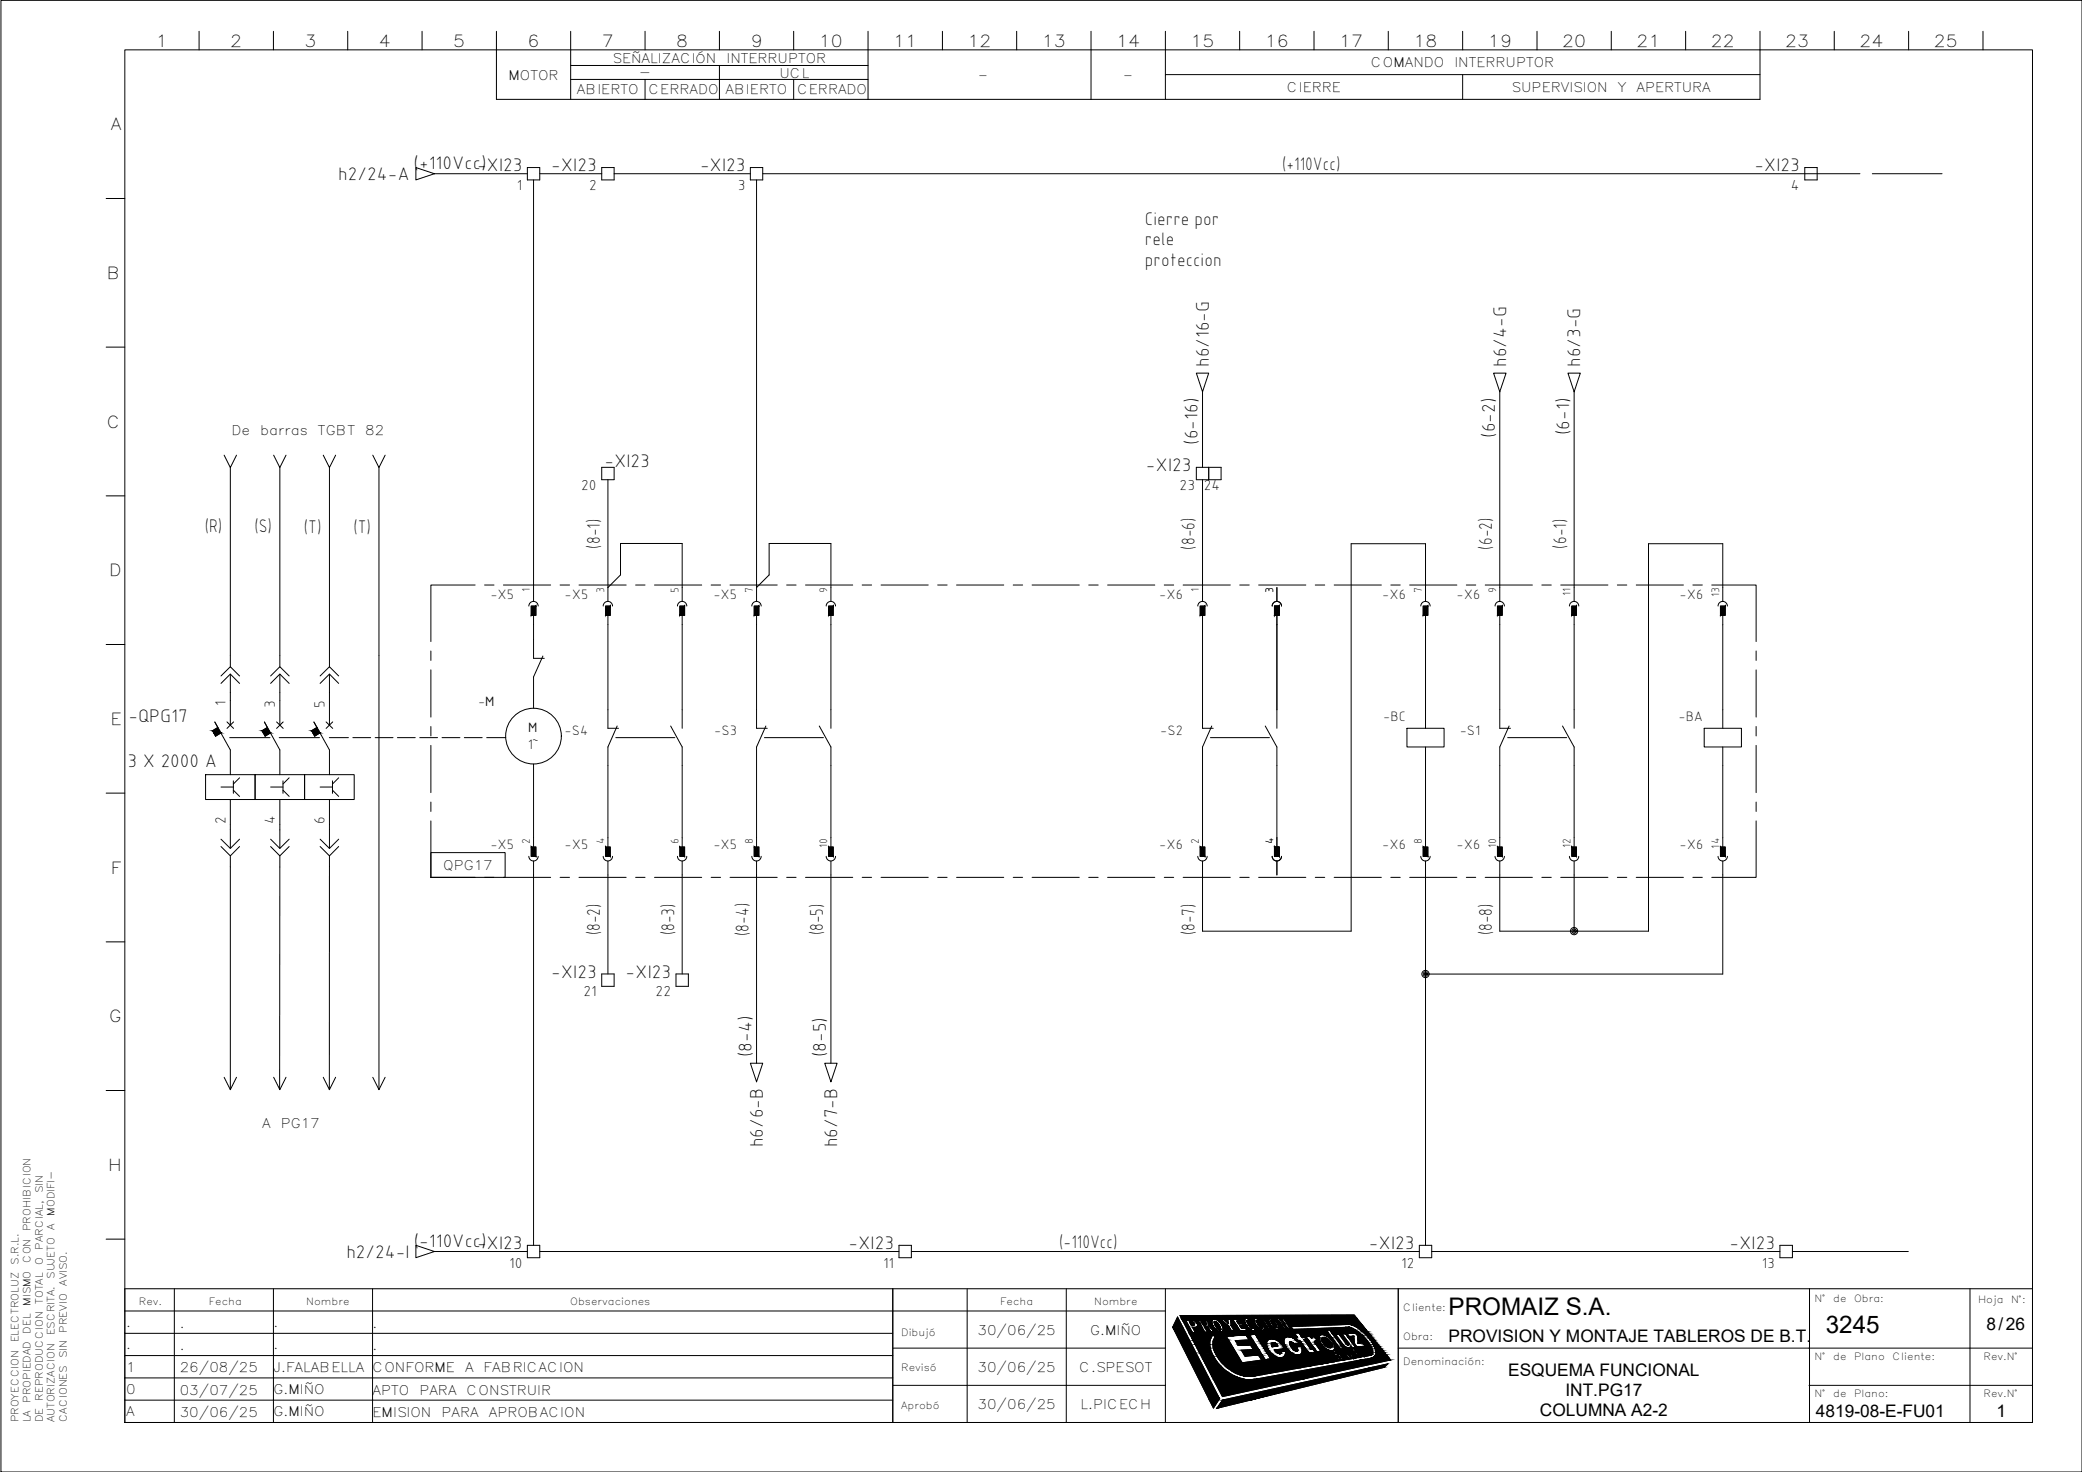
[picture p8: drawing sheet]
<svg xmlns="http://www.w3.org/2000/svg" width="420mm" height="297mm" viewBox="0 0 420 297" stroke-linecap="round" stroke-linejoin="round" font-family="sans-serif">
<defs><g id="words">
<g font-size="4.9">
<text x="292.3" y="265.4">PROMAIZ S.A.</text>
<text x="368.4" y="269">3245</text>
</g>
<g font-size="3.9">
<text x="83.5" y="34.1">(+110Vcc)</text>
<text x="96.3" y="34.6">-XI23</text>
<text x="111.3" y="34.6">-XI23</text>
<text x="141.3" y="34.6">-XI23</text>
<text x="258.7" y="34.3">(+110Vcc)</text>
<text x="354" y="34.6">-XI23</text>
<text x="68.2" y="36.3">h2/24-A</text>
<text x="231.1" y="45.3">Cierre por</text>
<text x="231.1" y="49.5">rele</text>
<text x="231.1" y="53.7">proteccion</text>
<text x="243.9" y="74" transform="rotate(-90 243.9 74)">h6/16-G</text>
<text x="303.9" y="74" transform="rotate(-90 303.9 74)">h6/4-G</text>
<text x="318.9" y="74" transform="rotate(-90 318.9 74)">h6/3-G</text>
<text x="241.7" y="89.8" transform="rotate(-90 241.7 89.8)">(6-16)</text>
<text x="301.7" y="88.4" transform="rotate(-90 301.7 88.4)">(6-2)</text>
<text x="316.7" y="87.8" transform="rotate(-90 316.7 87.8)">(6-1)</text>
<text x="122" y="94.2">-XI23</text>
<text x="231.3" y="95.1">-XI23</text>
<text x="41.3" y="107.3">(R)</text>
<text x="51.3" y="107.3">(S)</text>
<text x="61.3" y="107.6">(T)</text>
<text x="71.3" y="107.6">(T)</text>
<text x="121.1" y="110.7" transform="rotate(-90 121.1 110.7)">(8-1)</text>
<text x="241.1" y="110.9" transform="rotate(-90 241.1 110.9)">(8-6)</text>
<text x="301.1" y="110.9" transform="rotate(-90 301.1 110.9)">(6-2)</text>
<text x="316.1" y="110.7" transform="rotate(-90 316.1 110.7)">(6-1)</text>
<text x="25.9" y="145.7">-QPG17</text>
<text x="25.8" y="154.7">3 X 2000 A</text>
<text x="121.1" y="188.8" transform="rotate(-90 121.1 188.8)">(8-2)</text>
<text x="136.1" y="188.8" transform="rotate(-90 136.1 188.8)">(8-3)</text>
<text x="151.1" y="188.9" transform="rotate(-90 151.1 188.9)">(8-4)</text>
<text x="166.1" y="188.8" transform="rotate(-90 166.1 188.8)">(8-5)</text>
<text x="241.1" y="188.8" transform="rotate(-90 241.1 188.8)">(8-7)</text>
<text x="301.1" y="188.8" transform="rotate(-90 301.1 188.8)">(8-8)</text>
<text x="111.3" y="197.3">-XI23</text>
<text x="126.3" y="197.3">-XI23</text>
<text x="151.7" y="213.3" transform="rotate(-90 151.7 213.3)">(8-4)</text>
<text x="166.7" y="213.3" transform="rotate(-90 166.7 213.3)">(8-5)</text>
<text x="153.9" y="231.5" transform="rotate(-90 153.9 231.5)">h6/6-B</text>
<text x="168.9" y="231.5" transform="rotate(-90 168.9 231.5)">h6/7-B</text>
<text x="83.5" y="251.6">(-110Vcc)</text>
<text x="213.8" y="251.8">(-110Vcc)</text>
<text x="69.9" y="253.8">h2/24-I</text>
<text x="96.3" y="252.1">-XI23</text>
<text x="171.3" y="252.1">-XI23</text>
<text x="276.3" y="252.1">-XI23</text>
<text x="349" y="252.1">-XI23</text>
</g>
<g font-size="3.5">
<text x="400.9" y="268.5">8/26</text>
<text x="292.3" y="270.9">PROVISION Y MONTAJE TABLEROS DE B.T.</text>
<text x="304.4" y="277.7">ESQUEMA FUNCIONAL</text>
<text x="315.9" y="281.7">INT.PG17</text>
<text x="310.8" y="285.7">COLUMNA A2-2</text>
<text x="366.5" y="285.9">4819-08-E-FU01</text>
<text x="402.9" y="285.9">1</text>
</g>
<g font-size="3.4">
<text x="31.5" y="9.4">1</text>
<text x="46.5" y="9.4">2</text>
<text x="61.5" y="9.4">3</text>
<text x="76.5" y="9.4">4</text>
<text x="91.5" y="9.4">5</text>
<text x="106.5" y="9.4">6</text>
<text x="121.5" y="9.4">7</text>
<text x="136.5" y="9.4">8</text>
<text x="151.5" y="9.4">9</text>
<text x="165.3" y="9.4">10</text>
<text x="180.3" y="9.4">11</text>
<text x="195.3" y="9.4">12</text>
<text x="210.3" y="9.4">13</text>
<text x="225.3" y="9.4">14</text>
<text x="240.3" y="9.4">15</text>
<text x="255.3" y="9.4">16</text>
<text x="270.3" y="9.4">17</text>
<text x="285.3" y="9.4">18</text>
<text x="300.3" y="9.4">19</text>
<text x="315.3" y="9.4">20</text>
<text x="330.3" y="9.4">21</text>
<text x="345.3" y="9.4">22</text>
<text x="360.3" y="9.4">23</text>
<text x="375.3" y="9.4">24</text>
<text x="390.3" y="9.4">25</text>
<text x="22.4" y="26.3">A</text>
<text x="21.5" y="56.3">B</text>
<text x="21.5" y="86.3">C</text>
<text x="22" y="116.3">D</text>
<text x="22.3" y="146.3">E</text>
<text x="22.4" y="176.3">F</text>
<text x="22" y="206.3">G</text>
<text x="21.8" y="236.3">H</text>
</g>
<g font-size="3.1">
<text x="104.3" y="38.3">1</text>
<text x="118.9" y="38.3">2</text>
<text x="148.9" y="38.3">3</text>
<text x="361.4" y="38.3">4</text>
<text x="117.3" y="98.8">20</text>
<text x="238.1" y="98.8">23</text>
<text x="242.9" y="98.8">24</text>
<text x="45.5" y="142.4" transform="rotate(-90 45.5 142.4)">1</text>
<text x="55.5" y="142.9" transform="rotate(-90 55.5 142.9)">3</text>
<text x="65.5" y="142.9" transform="rotate(-90 65.5 142.9)">5</text>
<text x="45.5" y="166.3" transform="rotate(-90 45.5 166.3)">2</text>
<text x="55.5" y="166.3" transform="rotate(-90 55.5 166.3)">4</text>
<text x="65.5" y="166.3" transform="rotate(-90 65.5 166.3)">6</text>
<text x="117.8" y="201">21</text>
<text x="132.3" y="201">22</text>
<text x="102.8" y="255.8">10</text>
<text x="178.2" y="255.8">11</text>
<text x="282.8" y="255.8">12</text>
<text x="355.5" y="255.8">13</text>
</g>
<g font-size="2.9">
<text x="99" y="120.8">-X5</text>
<text x="113.9" y="120.8">-X5</text>
<text x="144" y="120.8">-X5</text>
<text x="234" y="120.8">-X6</text>
<text x="278.9" y="120.8">-X6</text>
<text x="293.9" y="120.8">-X6</text>
<text x="338.9" y="120.8">-X6</text>
<text x="96.5" y="142.4">-M</text>
<text x="106.6" y="147.6">M</text>
<text x="113.9" y="148.3">-S4</text>
<text x="144.1" y="148.3">-S3</text>
<text x="234.1" y="148.3">-S2</text>
<text x="279.1" y="145.5">-BC</text>
<text x="294.6" y="148.3">-S1</text>
<text x="338.7" y="145.5">-BA</text>
<text x="106.6" y="151.1">1~</text>
<text x="99" y="171.3">-X5</text>
<text x="113.9" y="171.3">-X5</text>
<text x="144" y="171.3">-X5</text>
<text x="234" y="171.3">-X6</text>
<text x="278.9" y="171.3">-X6</text>
<text x="293.9" y="171.3">-X6</text>
<text x="338.9" y="171.3">-X6</text>
</g>
<g font-size="2.7">
<text x="102.6" y="16.1">MOTOR</text>
<text x="123.6" y="12.6">SEÑALIZACIÓN</text>
<text x="128.9" y="15.6">-</text>
<text x="146.6" y="12.6">INTERRUPTOR</text>
<text x="157.3" y="15.6">UCL</text>
<text x="197.4" y="16.1">-</text>
<text x="226.7" y="16.1">-</text>
<text x="276.7" y="13.6">COMANDO</text>
<text x="293.5" y="13.6">INTERRUPTOR</text>
<text x="116.4" y="19">ABIERTO</text>
<text x="130.9" y="19.1">CERRADO</text>
<text x="146.4" y="19">ABIERTO</text>
<text x="160.8" y="19.1">CERRADO</text>
<text x="259.7" y="18.5">CIERRE</text>
<text x="305.1" y="18.5">SUPERVISION</text>
<text x="326.5" y="18.5">Y</text>
<text x="330.2" y="18.5">APERTURA</text>
<text x="46.7" y="87.8">De</text>
<text x="52.5" y="87.8">barras</text>
<text x="64.2" y="87.8">TGBT</text>
<text x="73.7" y="87.8">82</text>
<text x="89.5" y="175.6">QPG17</text>
<text x="52.9" y="227.6">A</text>
<text x="56.7" y="227.6">PG17</text>
<text x="25.5" y="267.8">.</text>
<text x="36.3" y="267.9">.</text>
<text x="55.2" y="267.8">.</text>
<text x="75.2" y="267.9">.</text>
<text x="197.3" y="269.3">30/06/25</text>
<text x="220" y="269.3">G.MIÑO</text>
<text x="25.5" y="272.3">.</text>
<text x="36.3" y="272.4">.</text>
<text x="55.2" y="272.3">.</text>
<text x="75.2" y="272.4">.</text>
<text x="25.5" y="276.8">1</text>
<text x="25.5" y="281.3">0</text>
<text x="36.3" y="276.9">26/08/25</text>
<text x="36.3" y="281.4">03/07/25</text>
<text x="55.2" y="276.8">J.FALABELLA CONFORME</text>
<text x="55.2" y="281.3">G.MIÑO</text>
<text x="75.2" y="281.4">APTO</text>
<text x="84.6" y="281.4">PARA</text>
<text x="93.8" y="276.9">A</text>
<text x="94.2" y="281.4">CONSTRUIR</text>
<text x="97.6" y="276.9">FABRICACION</text>
<text x="197.3" y="276.8">30/06/25</text>
<text x="217.8" y="276.8">C.SPESOT</text>
<text x="25.5" y="285.8">A</text>
<text x="36.3" y="285.9">30/06/25</text>
<text x="55.2" y="285.8">G.MIÑO</text>
<text x="75.2" y="285.9">EMISION</text>
<text x="89.1" y="285.9">PARA</text>
<text x="98.6" y="285.9">APROBACION</text>
<text x="197.3" y="284.3">30/06/25</text>
<text x="218.1" y="284.3">L.PICECH</text>
</g>
<g font-size="2.3">
<text x="106.9" y="119.4" transform="rotate(-90 106.9 119.4)">1</text>
<text x="121.9" y="119.7" transform="rotate(-90 121.9 119.7)">3</text>
<text x="136.9" y="119.7" transform="rotate(-90 136.9 119.7)">5</text>
<text x="151.9" y="119.7" transform="rotate(-90 151.9 119.7)">7</text>
<text x="166.9" y="119.7" transform="rotate(-90 166.9 119.7)">9</text>
<text x="241.9" y="119.4" transform="rotate(-90 241.9 119.4)">1</text>
<text x="256.9" y="119.7" transform="rotate(-90 256.9 119.7)">3</text>
<text x="286.9" y="119.7" transform="rotate(-90 286.9 119.7)">7</text>
<text x="301.9" y="119.7" transform="rotate(-90 301.9 119.7)">9</text>
<text x="316.9" y="120.2" transform="rotate(-90 316.9 120.2)">11</text>
<text x="346.9" y="120.6" transform="rotate(-90 346.9 120.6)">13</text>
<text x="106.9" y="170.2" transform="rotate(-90 106.9 170.2)">2</text>
<text x="121.9" y="170.4" transform="rotate(-90 121.9 170.4)">4</text>
<text x="136.9" y="170.2" transform="rotate(-90 136.9 170.2)">6</text>
<text x="151.9" y="170.2" transform="rotate(-90 151.9 170.2)">8</text>
<text x="166.9" y="171.1" transform="rotate(-90 166.9 171.1)">10</text>
<text x="241.9" y="170.2" transform="rotate(-90 241.9 170.2)">2</text>
<text x="256.9" y="170.4" transform="rotate(-90 256.9 170.4)">4</text>
<text x="286.9" y="170.2" transform="rotate(-90 286.9 170.2)">8</text>
<text x="301.9" y="171.1" transform="rotate(-90 301.9 171.1)">10</text>
<text x="316.9" y="171.1" transform="rotate(-90 316.9 171.1)">12</text>
<text x="346.9" y="171.2" transform="rotate(-90 346.9 171.2)">14</text>
</g>
<g font-size="2">
<text x="8.6" y="240.7" transform="rotate(-90 8.6 240.7)">SIN</text>
<text x="11" y="245.4" transform="rotate(-90 11 245.4)">MODIFI-</text>
<text x="6.2" y="248.5" transform="rotate(-90 6.2 248.5)">PROHIBICION</text>
<text x="11" y="248.2" transform="rotate(-90 11 248.2)">A</text>
<text x="3.7" y="255.2" transform="rotate(-90 3.7 255.2)">S.R.L.</text>
<text x="6.2" y="254.9" transform="rotate(-90 6.2 254.9)">CON</text>
<text x="8.6" y="255.3" transform="rotate(-90 8.6 255.3)">O</text>
<text x="8.6" y="252.2" transform="rotate(-90 8.6 252.2)">PARCIAL,</text>
<text x="6.2" y="263.5" transform="rotate(-90 6.2 263.5)">MISMO</text>
<text x="8.6" y="263.1" transform="rotate(-90 8.6 263.1)">TOTAL</text>
<text x="11" y="258" transform="rotate(-90 11 258)">SUJETO</text>
<text x="13.5" y="259.5" transform="rotate(-90 13.5 259.5)">AVISO.</text>
<text x="28" y="263.3">Rev.</text>
<text x="42.1" y="263.3">Fecha</text>
<text x="61.8" y="263.3">Nombre</text>
<text x="115.1" y="263.3">Observaciones</text>
<text x="201.8" y="263.3">Fecha</text>
<text x="220.8" y="263.3">Nombre</text>
<text x="366.2" y="262.8">N°</text>
<text x="370" y="262.8">de</text>
<text x="374.1" y="262.8">Obra:</text>
<text x="399.2" y="262.9">Hoja</text>
<text x="405.8" y="262.9">N°:</text>
<text x="6.2" y="269.1" transform="rotate(-90 6.2 269.1)">DEL</text>
<text x="11" y="269.5" transform="rotate(-90 11 269.5)">ESCRITA.</text>
<text x="13.5" y="268.9" transform="rotate(-90 13.5 268.9)">PREVIO</text>
<text x="181.9" y="269.5">Dibujó</text>
<text x="283.2" y="264.5">Cliente:</text>
<text x="3.7" y="270.9" transform="rotate(-90 3.7 270.9)">ELECTROLUZ</text>
<text x="13.5" y="274" transform="rotate(-90 13.5 274)">SIN</text>
<text x="283.2" y="275.4">Denominación:</text>
<text x="283.2" y="270.3">Obra:</text>
<text x="366.2" y="274.5">N°</text>
<text x="370" y="274.5">de</text>
<text x="374.1" y="274.5">Plano</text>
<text x="381.9" y="274.5">Cliente:</text>
<text x="400.3" y="274.5">Rev.N°</text>
<text x="181.9" y="276.6">Revisó</text>
<text x="366.2" y="281.9">N°</text>
<text x="370" y="281.9">de</text>
<text x="374.1" y="281.9">Plano:</text>
<text x="400.3" y="282">Rev.N°</text>
<text x="3.7" y="287" transform="rotate(-90 3.7 287)">PROYECCION</text>
<text x="6.2" y="287" transform="rotate(-90 6.2 287)">LA</text>
<text x="6.2" y="283.1" transform="rotate(-90 6.2 283.1)">PROPIEDAD</text>
<text x="8.6" y="287" transform="rotate(-90 8.6 287)">DE</text>
<text x="8.6" y="282.6" transform="rotate(-90 8.6 282.6)">REPRODUCCION</text>
<text x="11" y="287" transform="rotate(-90 11 287)">AUTORIZACION</text>
<text x="13.5" y="287" transform="rotate(-90 13.5 287)">CACIONES</text>
<text x="181.9" y="284.3">Aprobó</text>
</g>
</g></defs>
<g fill="none" stroke="#000" stroke-width=".2">
<path d="M.2 .1h420v296.9h-420zM25.2 10.1h385v276.9h-385zM40.2 6.3v3.8M55.2 6.3v3.8M70.2 6.3v3.8M85.2 6.3v3.8M100.2 6.3v13.8h255v-13.8M115.2 6.3v13.8M115.2 13.2h60M115.2 16h60M130.2 6.3v3.8M130.2 16v4.1"/>
<path d="M145.2 6.3v3.8M145.2 13.2v6.9M160.2 6.3v3.8M160.2 16v4.1M175.2 6.3v13.8M190.2 6.3v3.8M205.2 6.3v3.8M220.2 6.3v13.8M235.2 6.3v13.8M235.2 15.1h120M250.2 6.3v3.8M265.2 6.3v3.8"/>
<path d="M280.2 6.3v3.8M295.2 6.3v3.8M295.2 15.1v5M310.2 6.3v3.8M325.2 6.3v3.8M340.2 6.3v3.8M370.2 6.3v3.8M385.2 6.3v3.8M400.2 6.3v3.8M83.9 33.8l3.8 1.3-3.8 1.2zM87.7 35.1h18.7M106.4 33.8h2.5v2.5h-2.5z"/>
<path d="M107.7 36.3v85.1M108.9 35.1h12.5M121.4 33.8h2.5v2.5h-2.5zM123.9 35.1h27.5M151.4 33.8h2.5v2.5h-2.5zM152.7 36.3v85.1M153.9 35.1h221.4M364.2 33.8h2.5v2.5h-2.5zM377.8 35.1h14.1M21.4 40.1h3.8M21.4 70h3.8M241.4 75.3h2.5l-1.2 3.8z"/>
<path d="M242.7 79.1v15.2M301.4 75.3h2.5l-1.2 3.8zM302.7 79.1v42.3M316.4 75.3h2.5l-1.2 3.8zM317.7 79.1v42.3M45.2 91.8l1.3 2.5 1.2-2.5M46.5 94.3v40.2M55.2 91.8l1.3 2.5 1.2-2.5M56.5 94.3v40.2M65.2 91.8l1.3 2.5 1.2-2.5M66.5 94.3v40.2M75.2 91.8l1.3 2.5 1.2-2.5"/>
<path d="M76.5 94.3v125.6M121.4 94.3h2.5v2.5h-2.5zM122.7 96.8v24.6M241.4 94.3h5v2.5h-5zM242.7 96.8v24.6M243.9 94.3v2.5M21.4 100.1h3.8M95.9 118.1h-8.9v11.4M97.8 118.1h1.9M101.6 118.1h9.5M113 118.1h1.9M116.8 118.1h9.6"/>
<path d="M122.7 118.6l2.5-2.6v-6.3h12.5v11.7M128.3 118.1h1.9M132.1 118.1h9.5M143.5 118.1h1.9M147.3 118.1h9.5M152.7 118.6l2.5-2.6v-6.3h12.5v11.7M158.8 118.1h1.9M162.6 118.1h9.5M174 118.1h1.9M177.8 118.1h9.5M189.2 118.1h1.9M193 118.1h9.6"/>
<path d="M204.5 118.1h1.9M208.3 118.1h9.5M219.7 118.1h1.9M223.5 118.1h9.5M235 118.1h1.9M238.8 118.1h9.5M250.2 118.1h1.9M254 118.1h9.5M257.7 118.6v2.8M265.4 118.1h1.9M269.2 118.1h9.6M280.7 118.1h1.9"/>
<path d="M284.5 118.1h9.5M295.9 118.1h1.9M299.7 118.1h9.5M311.2 118.1h1.9M315 118.1h9.5M326.4 118.1h1.9M330.2 118.1h9.5M341.6 118.1h1.9M345.4 118.1h9v11.4M21.4 130.1h3.8M44.6 136.4l1.9-1.9 1.8 1.9M44.6 137.9l1.9-1.9 1.8 1.9"/>
<path d="M46.5 136v10.3M54.6 136.4l1.9-1.9 1.9 1.9M54.6 137.9l1.9-1.9 1.9 1.9M56.5 136v10.3M64.6 136.4l1.9-1.9 1.8 1.9M64.6 137.9l1.9-1.9 1.8 1.9M66.5 136v10.3M87 131.4v1.9M87 135.2v9.5M106.7 122.3a.94 .94 0 0 1 1-.9 .94 .94 0 0 1 .9 .9M107.2 122.3h.9v1.9h-.9zM107.7 124.2v8.6h2.1"/>
<path d="M109.6 132.4l-1.9 4.2v6.3M121.7 122.3a.94 .94 0 0 1 1-.9 .94 .94 0 0 1 .9 .9M122.2 122.3h.9v1.9h-.9zM122.7 124.2v22.8h2.1M136.7 122.3a.94 .94 0 0 1 1-.9 .94 .94 0 0 1 .9 .9M137.2 122.3h1v1.9h-1zM137.7 124.2v22.8M151.7 122.3a.94 .94 0 0 1 1-.9 .94 .94 0 0 1 .9 .9M152.2 122.3h.9v1.9h-.9zM152.7 124.2v22.8h2.1M166.7 122.3a.94 .94 0 0 1 1-.9 .94 .94 0 0 1 .9 .9M167.2 122.3h.9v1.9h-.9z"/>
<path d="M167.7 124.2v22.8M241.7 122.3a.94 .94 0 0 1 1-.9 .94 .94 0 0 1 .9 .9M242.2 122.3h.9v1.9h-.9zM242.7 124.2v22.8h2.1M256.7 122.3a.94 .94 0 0 1 1-.9 .94 .94 0 0 1 .9 .9M257.2 122.3h.9v1.9h-.9zM257.7 124.2v22.8M286.7 122.3a.94 .94 0 0 1 1-.9 .94 .94 0 0 1 .9 .9M287.2 122.3h.9v1.9h-.9zM287.7 121.4v-11.7h-15v78.2h-30v-14.2M287.7 124.2v22.8M301.7 122.3a.94 .94 0 0 1 1-.9 .94 .94 0 0 1 .9 .9"/>
<path d="M302.2 122.3h.9v1.9h-.9zM302.7 124.2v22.8h2.1M316.7 122.3a.94 .94 0 0 1 1-.9 .94 .94 0 0 1 .9 .9M317.2 122.3h.9v1.9h-.9zM317.7 124.2v22.8M346.7 122.3a.94 .94 0 0 1 1-.9 .94 .94 0 0 1 .9 .9M347.2 122.3h.9v1.9h-.9zM347.7 121.4v-11.7h-15v78.2h-30v-14.2M347.7 124.2v22.8M354.4 131.4v1.9M354.4 135.2v9.5M41.5 156.3h10v5h-10z"/>
<path d="M43.3 145.7l3.2 5.6v5M44 146.8l-1.1 .7 .6 1.1 1.1-.7M44.6 158.8h2.5M45.8 145.7l1.3 1.3M46.4 148.9h8.1M47.1 157.6v2.5M47.1 159.5l1.2 1.2M47.1 145.7l-1.3 1.3M48.3 157l-1.2 1.2M51.5 156.3h10v5h-10zM54.6 147.9l-1.1 .7-.6-1.1 1.1-.7-.6-1.1 3.1 5.6v5M54.6 158.8h2.5"/>
<path d="M55.8 145.7l1.4 1.3M56.3 148.9h8.2M57.1 157.6v2.5M57.1 159.5l1.3 1.2M57.2 145.7l-1.4 1.3M58.4 157l-1.3 1.2M61.5 156.3h10v5h-10zM63.4 145.7l3.1 5.6v5M64 146.8l-1.1 .7 .6 1.1 1.1-.7M64.6 158.8h2.5M65.8 145.7l1.3 1.3M66.5 148.9h3.8"/>
<path d="M67.1 157.6v2.5M67.1 159.5l1.2 1.2M67.1 145.7l-1.3 1.3M68.3 157l-1.2 1.2M71.2 148.9h3.6M75.7 148.9h3.6M80.2 148.9h3.6M84.7 148.9h3.6M87 146.6v1.9M87 150.4v9.5M89.2 148.9h3.6M93.7 148.9h3.6"/>
<path d="M98.2 148.9h3.9M107.7 154.2v16.7M124.3 148.9h11.9M124.5 146.5l-1.8 4.2v20.2M135.3 146.5l2.4 4.2v20.2M154.3 148.9h11.9M154.6 146.5l-1.9 4.2v20.2M165.3 146.5l2.4 4.2v20.2M244.3 148.9h11.9M244.5 146.5l-1.8 4.2v20.2M255.3 146.5l2.4 4.2v20.2M283.9 147h7.5v3.7h-7.5z"/>
<path d="M287.7 150.7v20.2M304.2 148.9h12M304.5 146.5l-1.8 4.2v20.2M315.3 146.5l2.4 4.2v20.2M343.9 147h7.5v3.7h-7.5zM347.7 150.7v20.2M354.4 146.6v1.9M354.4 150.4v9.5M21.4 160h3.8M44.6 170.8l1.9 1.9 1.8-1.9M44.6 169.3l1.9 1.9 1.8-1.9M46.5 161.3v9.9"/>
<path d="M46.5 172.7v47.2M54.6 170.8l1.9 1.9 1.9-1.9M54.6 169.3l1.9 1.9 1.9-1.9M56.5 161.3v9.9M56.5 172.7l-.1 47.1M64.6 170.8l1.9 1.9 1.8-1.9M64.6 169.3l1.9 1.9 1.8-1.9M66.5 161.3v9.9M66.5 172.7v47.2M87 172h14.9v5h-14.9zM87 161.8v2M87 165.7v11.3"/>
<path d="M87 177h8.9M97.8 177h1.9M101.6 177h9.5M106.7 172.8a.94 .94 0 0 0 1 .9 .94 .94 0 0 0 .9-.9M107.2 170.9h.9v1.9h-.9zM107.7 173.7v77.6M113 177h1.9M116.8 177h9.6M121.7 172.8a.94 .94 0 0 0 1 .9 .94 .94 0 0 0 .9-.9M122.2 170.9h.9v1.9h-.9zM122.7 173.7v22.8M128.3 177h1.9"/>
<path d="M132.1 177h9.5M136.7 172.8a.94 .94 0 0 0 1 .9 .94 .94 0 0 0 .9-.9M137.2 170.9h1v1.9h-1zM137.7 173.7v22.8M143.5 177h1.9M147.3 177h9.5M151.7 172.8a.94 .94 0 0 0 1 .9 .94 .94 0 0 0 .9-.9M152.2 170.9h.9v1.9h-.9zM152.7 173.7v40.9M158.8 177h1.9M162.6 177h9.5M166.7 172.8a.94 .94 0 0 0 1 .9 .94 .94 0 0 0 .9-.9"/>
<path d="M167.2 170.9h.9v1.9h-.9zM167.7 173.7v40.9M174 177h1.9M177.8 177h9.5M189.2 177h1.9M193 177h9.6M204.5 177h1.9M208.3 177h9.5M219.7 177h1.9M223.5 177h9.5M235 177h1.9M238.8 177h9.5"/>
<path d="M241.7 172.8a.94 .94 0 0 0 1 .9 .94 .94 0 0 0 .9-.9M242.2 170.9h.9v1.9h-.9zM250.2 177h1.9M254 177h9.5M256.7 172.8a.94 .94 0 0 0 1 .9 .94 .94 0 0 0 .9-.9M257.2 170.9h.9v1.9h-.9zM257.7 173.7v2.9M265.4 177h1.9M269.2 177h9.6M280.7 177h1.9M284.5 177h9.5M286.7 172.8a.94 .94 0 0 0 1 .9 .94 .94 0 0 0 .9-.9"/>
<path d="M287.2 170.9h.9v1.9h-.9zM287.7 173.7v77.6M295.9 177h1.9M299.7 177h9.5M301.7 172.8a.94 .94 0 0 0 1 .9 .94 .94 0 0 0 .9-.9M302.2 170.9h.9v1.9h-.9zM311.2 177h1.9M315 177h9.5M316.7 172.8a.94 .94 0 0 0 1 .9 .94 .94 0 0 0 .9-.9M317.2 170.9h.9v1.9h-.9zM317.7 173.7v14.2M326.4 177h1.9"/>
<path d="M330.2 177h9.5M341.6 177h1.9M346.7 172.8a.94 .94 0 0 0 1 .9 .94 .94 0 0 0 .9-.9M347.2 170.9h.9v1.9h-.9zM347.7 173.7v22.9h-60M354.4 165.7v11.3h-9M354.4 161.8v2M21.4 190.1h3.8M121.4 196.5h2.5v2.5h-2.5zM136.4 196.5h2.5v2.5h-2.5zM45.2 217.4l1.3 2.5 1.2-2.5M55.2 217.4l1.3 2.5 1.2-2.5"/>
<path d="M65.2 217.4l1.3 2.5 1.2-2.5M75.2 217.4l1.3 2.5 1.2-2.5M151.4 214.6h2.5l-1.2 3.7zM166.4 214.6h2.5l-1.2 3.7zM21.4 220.1h3.8M21.4 250h3.8M83.9 251.3l3.8 1.2-3.8 1.3zM87.7 252.5h18.7M106.4 251.3h2.5v2.5h-2.5zM108.9 252.5h72.5M181.4 251.3h2.5v2.5h-2.5zM183.9 252.5h102.5"/>
<path d="M286.4 251.3h2.5v2.5h-2.5zM288.9 252.5h70.3M359.2 251.3h2.5v2.5h-2.5zM361.7 252.5h23.4M25.2 260.1h385v26.9h-385zM25.2 264.5h210M25.2 278.1h155M25.2 273.5h155M25.2 269.1h155M35.2 260.1v26.9M55.2 260.1v26.9M75.2 260.1v26.9"/>
<path d="M180.2 272h55M180.2 279.6h55M180.2 260.1v26.9M195.2 260.1v26.9M215.2 260.1v26.9M235.2 260.1v26.9M237.6 265.8l8.5 16.4-1.2 1.9-8.2-16.3zM238.1 265.5l35.2-.1 7.3 9-33.9 7.4zM239.3 266.4h1.4l.7 .4a.6 .6 0 0 1-.1 1h-.7l.6 1.1h-.6zM240.1 266.7h.4a.46 .46 0 0 1 .3 .8h-.3zM241.7 266.4l1.5-.1 .4 .3a.9 .9 0 0 1 .3 .9l.5 .4 .6 .9h-.6l-.7-1h-.6l.6 1-.5 .1zM242.9 266.7l.5 .4"/>
<path d="M243 266.7h-.6l.5 .7h.3M243.4 267.1v.2l-.2 .1M244.7 266.3a1.79 1.79 0 0 1 2 1.5l.1 .6-.2 .3a1.79 1.79 0 0 1-2-1.6v-.6zM244.8 269.3l.5 .2a3.7 3.7 0 0 0 .4 4.3 8.6 8.6 0 0 0 6.2 4l1.2-.1 23.3-4.2a.72 .72 0 0 0 .7-.4 .72 .72 0 0 0-.2-.8 7.9 7.9 0 0 0-4.7-4.5l-11.4 .5-.3-.6 11.7-.4a8.2 8.2 0 0 1 5.4 5.1 1.22 1.22 0 0 1-.9 1.7l-23.2 4.2a8.4 8.4 0 0 1-8-3.6 5 5 0 0 1-1.2-4.6zM245.1 266.7a1.75 1.75 0 0 1 1.2 1.7 1.75 1.75 0 0 1-1.2-1.7zM246.4 266.3l.6-.1 .9 .8-.1-.8h.5l.1 1.3 .7 1.1h-.6l-.5-.9zM247.5 269.6l3.9-.2 .7 1-2.8 .1 .6 1 2.4-.1 .6 .9-2.4 .2 .8 1.2 2.6-.3 .7 1.1-3.9 .5zM248.7 266.2l1.4-.1 .3 .5h-.8l.3 .5h.7l.3 .4h-.7l.4 .6h.8l.2 .4h-1.3zM251.9 277.8h.1M252.2 269.4l1.1-.1 3.2 4.9-1.2 .2zM252.2 266.9l-.5-.4a1.76 1.76 0 0 0 1.1 1.5l-.1-.4h.3M252.6 266.8l-.1-.2a1.12 1.12 0 0 0-1.2-.5 1.94 1.94 0 0 0 1 2.2 .58 .58 0 0 0 .9 0l-.2-.7"/>
<path d="M252.6 266.8l-.4 .1M254.5 266.8l-.1-.2a1.12 1.12 0 0 0-1.2-.5 1.94 1.94 0 0 0 1.1 2.1 .58 .58 0 0 0 .9 .1l-.2-.8M254.5 266.8h-.3l-.6-.3a1.76 1.76 0 0 0 1.1 1.5v-.4M254.6 266.1h.5l1.4 2.1h-.5zM255 267.5l-.3 .1M256.2 266.1a1.77 1.77 0 0 1 1.7 2.1 1.77 1.77 0 0 1-1.7-2.1zM256.5 266.3a1.7 1.7 0 0 1 1.1 1.6 1.7 1.7 0 0 1-1.1-1.6zM257.1 272.4l.5 .5a.63 .63 0 0 0 1 .1v-.3M257.7 266.1h.4l1.2 1.1-.7-1.1h.4l1.3 1.9-.3 .1-1.3-1.1 .8 1.1-.4 .1zM257.9 271.6l-.2-.3a.6 .6 0 0 0-.5-.4 .6 .6 0 0 0-.6 .4l.1 .5M257.9 271.6l-1.2 .2M259.2 272.1a2.77 2.77 0 0 0-3.2-1.8 1.67 1.67 0 0 0 .2 2.4 2.64 2.64 0 0 0 2.6 1.2 1.05 1.05 0 0 0 .6-1.3"/>
<path d="M259.2 272.1l-2 .3M259.4 272.6l-.8 .1M261.2 271.2a.69 .69 0 0 0-.9-.4 2.03 2.03 0 0 0 1.4 1.9l.2-.3-.2-.6M262.2 271a2.79 2.79 0 0 0-2.5-1.3 1.02 1.02 0 0 0-.5 1.5 2.99 2.99 0 0 0 3.2 2.1 1.2 1.2 0 0 0 .2-1.6l-.9 .1M262.2 271l-1 .2M263.7 272.5a1.26 1.26 0 0 0 1.3 .5M263.8 272.6l-1.5-2.1h-.4l-.4-.6h.4l-.7-.9 .9-.1 .6 .9h.5l.4 .6h-.4l1.2 1.7 .6 .2 .5 .7-.6 .1M264.6 270l-.2-.3h-.8l2.2 3.2 .8-.1-1.3-1.8M264.7 270h-.1M264.7 269.9l.1-.3 .3-.1 .7 1.1M265.8 270.5l-.4 .1-.1 .3M266.4 269.5a2.2 2.2 0 0 1 2.6 1.2 1.43 1.43 0 0 1 .2 1.7 2.2 2.2 0 0 1-2.6-1.2 1.43 1.43 0 0 1-.2-1.7z"/>
<path d="M267.6 268.4l.7-.1 2.8 3.9-.6 .1zM267.7 271.5l.1 .3h.2a.48 .48 0 0 0 .7 0 .48 .48 0 0 0-.1-.8l-.1-.3h-.1l-.1-.3-.2 .1v-.2h-.2v-.1h-.1v-.1l-.4-.2h-.5l-.2 .5 .2 .2-.1 .2 .3 .2v.1l.2 .1-.1 .1h.2v.1l.3 .1M269 272.7l.4-.2 .4 .1 .3 .4-.3 .1-.3-.2-.1 .1 1 .3 .6 .7-.1 .3a.57 .57 0 0 1-.8 0l-.4-.5 .3-.1 .4 .3a.87 .87 0 0 0-.9-.5l-.5-.6zM269.5 269.2h.7l1.4 1.9 .2 .2 .4 .1 .1-.3-1.5-1.9 .7-.1 2 2.8-.6 .1-.3-.4v.3a.74 .74 0 0 1-1.1-.1zM269.5 272.5h.1M271 274.1l.3-.1 .2 .3h-.2zM271.7 272.5l.4 .3-.1 .3h-.3l-.4-.6h.4M271.8 269.1l1.7-.1 .5 .5 .1 1.6 .9-.1 .5 .6-1.6 .3-.6-.8-.1-1.5-.9 .1zM272.5 273.1l.8 .9-.4 .1-.7-.7M272.6 273.2l-.2-.1v-.2a.92 .92 0 0 0-1.4-.5v.2l1.2 1.6 .4-.1-.5-.7h.1M272.7 272.1h.4l1.1 1.4 .5-.1 .2 .3-.8 .1zM273.1 273.7l.3-.1 .2 .3-.2 .1z"/>
<path d="M274.8 273.4h.2l.3 .2-.3 .1zM282.2 272h127.9M282.2 260.1v26.9M365.1 279.6h45M365.2 260.1v26.9M397.6 260.1v26.9M25.2 282.5h155M246.7 282.5l33.4-7.3-.8 .7-33.7 8.3z"/>
<circle cx="107.7" cy="148.5" r="5.6"/>
<circle cx="287.7" cy="196.6" r=".73"/>
<circle cx="287.7" cy="196.6" r=".46"/>
<circle cx="287.7" cy="196.6" r=".22"/>
<circle cx="317.7" cy="187.9" r=".73"/>
<circle cx="317.7" cy="187.9" r=".46"/>
<circle cx="317.7" cy="187.9" r=".22"/>
</g>
<g fill="#000" stroke="#000" stroke-width=".2">
<path d="M42.9 147.5h1.4l.3 .4zM42.9 147.5l1.1-.7 .3 .7zM52.9 147.5h1.4l.3 .4zM52.9 147.5l1.1-.7 .3 .7zM62.9 147.5h1.4l.3 .4zM62.9 147.5l1.1-.7 .3 .7zM237.6 265.8l1.1 2h-2zM243.3 266.4h1.3zM244.9 278.4h17.5l-15.7 3.4zM247 266.2l.9 .8zM247 266.2h.8l.1 .8zM249.9 271.5h.2z"/>
<path d="M249.9 267.1h.6zM250.5 268.1h.9zM251.7 266.5h.1zM252.7 268.1h.1zM253.6 266.5h.1zM254.6 268h.1zM254.9 268.5h12.8zM256.5 266.3h.2zM257.5 267.9h.1zM261.5 272.7h.3zM262.1 270.5h.2zM262.7 269.8h.3z"/>
<path d="M264.8 272.3h.2zM267.2 271.3h1.6zM267.4 271.4h.1zM267.3 270h.1zM267.5 271.5h.2zM267.4 270h.2zM267.6 270.1h.2zM267.7 271.7h.1zM267.8 270.2h.1zM267.8 271.8h.2zM267.9 270.3h.2zM268 271.8h.2z"/>
<path d="M268.2 271.9h.2zM268.1 270.5l.2-.1zM268.4 271.9h.1l-.1 .1zM268.4 271.9v.1zM270.3 274h.1zM271 274h.2zM271.7 273.1h.2zM271.7 272.5h.1zM271.9 271.4h.3zM272.2 273.4h.1zM272.9 269.6h.3zM238.1 265.5l35.2-.1 .1 .1z"/>
<path d="M274.1 271h.9l-.9 .1zM274.1 271v.1zM274.2 273.4h.5zM276.9 275.9l3.2-.7-.8 .7zM244.1 282.5h1.8l-1 1.6zM246.7 282.5h5.7l-6.6 1.6z"/>
<path d="M108.1 122.3v1.9h-.9zM107.2 122.3v1.9l.9-1.9z"/>
<path d="M123.1 122.3v1.9h-.9zM122.2 122.3v1.9l.9-1.9z"/>
<path d="M138.2 122.3v1.9h-1zM137.2 122.3v1.9l1-1.9z"/>
<path d="M153.1 122.3v1.9h-.9zM152.2 122.3v1.9l.9-1.9z"/>
<path d="M168.1 122.3v1.9h-.9zM167.2 122.3v1.9l.9-1.9z"/>
<path d="M243.1 122.3v1.9h-.9zM242.2 122.3v1.9l.9-1.9z"/>
<path d="M258.1 122.3v1.9h-.9zM257.2 122.3v1.9l.9-1.9z"/>
<path d="M258.1 122.3v1.9h-.9zM257.2 122.3v1.9l.9-1.9z"/>
<path d="M288.1 122.3v1.9h-.9zM287.2 122.3v1.9l.9-1.9z"/>
<path d="M303.1 122.3v1.9h-.9zM302.2 122.3v1.9l.9-1.9z"/>
<path d="M318.1 122.3v1.9h-.9zM317.2 122.3v1.9l.9-1.9z"/>
<path d="M348.1 122.3v1.9h-.9zM347.2 122.3v1.9l.9-1.9z"/>
<path d="M42.9 147.5l.2 .4h1.5zM43.1 147.9h1.5l-1.1 .7z"/>
<path d="M52.9 147.5l.2 .4h1.5zM53.1 147.9h1.5l-1.1 .7z"/>
<path d="M62.9 147.5l.2 .4h1.5zM63.1 147.9h1.5l-1.1 .7z"/>
<path d="M107.2 170.9l.9 1.9v-1.9zM107.2 170.9l.9 1.9h-.9z"/>
<path d="M122.2 170.9l.9 1.9v-1.9zM122.2 170.9l.9 1.9h-.9z"/>
<path d="M137.2 170.9l1 1.9v-1.9zM137.2 170.9l1 1.9h-1z"/>
<path d="M152.2 170.9l.9 1.9v-1.9zM152.2 170.9l.9 1.9h-.9z"/>
<path d="M167.2 170.9l.9 1.9v-1.9zM167.2 170.9l.9 1.9h-.9z"/>
<path d="M242.2 170.9l.9 1.9v-1.9zM242.2 170.9l.9 1.9h-.9z"/>
<path d="M257.2 170.9l.9 1.9v-1.9zM257.2 170.9l.9 1.9h-.9z"/>
<path d="M257.2 170.9l.9 1.9v-1.9zM257.2 170.9l.9 1.9h-.9z"/>
<path d="M287.2 170.9l.9 1.9v-1.9zM287.2 170.9l.9 1.9h-.9z"/>
<path d="M302.2 170.9l.9 1.9v-1.9zM302.2 170.9l.9 1.9h-.9z"/>
<path d="M317.2 170.9l.9 1.9v-1.9zM317.2 170.9l.9 1.9h-.9z"/>
<path d="M347.2 170.9l.9 1.9v-1.9zM347.2 170.9l.9 1.9h-.9z"/>
<path d="M238.6 266.4h3.1zM238.6 266.4h3.1z"/>
<path d="M236.7 267.8l9.4 14.4-7.4-14.4zM236.7 267.8l9.4 14.4h-2.2z"/>
<path d="M238.6 266.4l2 2.5-1.3-2.5zM238.6 266.4l2 2.5h-.7z"/>
<path d="M240.1 266.7h.5zM240.1 266.7h.5z"/>
<path d="M240.1 266.7l.6 .1zM240.1 266.7l.6 .1z"/>
<path d="M240.1 266.8h.6zM240.1 266.8h.6z"/>
<path d="M240.1 266.8l.7 .1zM240.1 266.8l.7 .1z"/>
<path d="M240.1 266.9l.7 .1zM240.1 266.9l.7 .1z"/>
<path d="M240.5 267.5h.3zM240.5 267.5h.4z"/>
<path d="M240.2 267h.7zM240.2 267h.7z"/>
<path d="M240.2 267l.7 .1zM240.2 267l.7 .1z"/>
<path d="M240.2 267.1h.7zM240.2 267.1h.7z"/>
<path d="M240.3 267.1l.7 .1zM240.3 267.1l.7 .1z"/>
<path d="M240.4 267.4h.5zM240.4 267.4l.5 .1z"/>
<path d="M240.3 267.2h.7zM240.3 267.2h.7z"/>
<path d="M240.3 267.2l.7 .1zM240.3 267.2l.7 .1z"/>
<path d="M240.4 267.3l.6 .1zM240.4 267.3l.6 .1z"/>
<path d="M240.4 267.4h.6zM240.4 267.4h.5z"/>
<path d="M240.7 266.4h1zM240.7 266.4h1z"/>
<path d="M240.7 266.4h1zM240.7 266.4h1z"/>
<path d="M240.8 266.4l1 .1zM240.8 266.4l1 .1z"/>
<path d="M241 266.5h.8zM241 266.5h.8z"/>
<path d="M241.1 266.5l.8 .1zM241.1 266.5l.8 .1z"/>
<path d="M241.2 266.6l.7 .1zM241.2 266.6l.7 .1z"/>
<path d="M241.3 266.7l.7 .1-.1-.1zM241.3 266.7l.7 .1h-.6z"/>
<path d="M241.4 266.8l.6 .1v-.1zM241.4 266.8l.6 .1h-.5z"/>
<path d="M241.5 266.9l.6 .1zM241.5 266.9l.6 .1z"/>
<path d="M241.6 267l.6 .2-.1-.2zM241.6 267l.6 .2h-.6z"/>
<path d="M241.6 267.2l.7 .1zM241.6 267.2l.7 .1z"/>
<path d="M241.7 267.3l.6 .1v-.1zM241.7 267.3l.6 .1h-.6z"/>
<path d="M241.7 267.4l.7 .1zM241.7 267.4l.7 .1h-.7z"/>
<path d="M241.7 267.5l.7 .1v-.1zM241.7 267.5l.7 .1h-.8z"/>
<path d="M241.6 267.6l.9 .1zM241.6 267.6l.9 .1h-1z"/>
<path d="M241.5 267.7l1 .1zM241.4 267.8h1.1z"/>
<path d="M241.4 267.8h1.2zM241.3 267.8h1.3z"/>
<path d="M240.6 267.8l2.6 1.1-.6-1.1zM240.6 267.8l2.6 1.1h-2z"/>
<path d="M238.6 266.3h4.4zM238.6 266.3h4.6z"/>
<path d="M238.6 266.3h4.4zM238.6 266.3l3.1 .1z"/>
<path d="M242.4 266.7h.6zM242.4 266.7h.6z"/>
<path d="M242.4 266.7h.7zM242.4 266.7h.7z"/>
<path d="M242.4 266.7h.7zM242.4 266.7h.7z"/>
<path d="M242.5 266.7h.7zM242.5 266.7h.7z"/>
<path d="M242.5 266.7l.7 .1zM242.5 266.7l.7 .1z"/>
<path d="M242.9 267.4h.3zM242.9 267.4h.3z"/>
<path d="M242.5 266.8l.8 .1zM242.5 266.8l.8 .1z"/>
<path d="M242.5 266.9l.9 .2-.1-.2zM242.5 266.9l.9 .2h-.7z"/>
<path d="M242.8 267.4h.5zM242.8 267.4h.4z"/>
<path d="M242.8 267.4h.5zM242.8 267.4h.5z"/>
<path d="M242.8 267.3h.6zM242.8 267.3l.5 .1z"/>
<path d="M242.8 267.3h.6zM242.8 267.3h.6z"/>
<path d="M242.7 267.1h.7zM242.7 267.1h.7z"/>
<path d="M242.7 267.1l.7 .1zM242.7 267.1l.7 .1z"/>
<path d="M242.8 267.3h.6zM242.8 267.3h.6z"/>
<path d="M242.7 267.2h.7zM242.7 267.2h.7z"/>
<path d="M242.7 267.2h.7zM242.7 267.2h.7z"/>
<path d="M242.8 267.2h.6zM242.8 267.2l.6 .1z"/>
<path d="M243.1 267.8h.5zM243.1 267.8h.5z"/>
<path d="M243.1 267.8h.5zM243.1 267.8h.5z"/>
<path d="M243.1 267.8h.6zM243.1 267.8h.6z"/>
<path d="M243.1 267.8l.7 .1zM243.1 267.8l.7 .1z"/>
<path d="M243.1 267.9h.7zM243.1 267.9h.7z"/>
<path d="M243.2 267.9l1.2 .9-.6-.9zM243.2 267.9l1.2 .9h-.7z"/>
<path d="M244.1 267.6h.8zM244.1 267.6h.8z"/>
<path d="M241.2 271.3l3 .7-.1-.7zM241.2 271.3l3 .7h-2.6z"/>
<path d="M240.8 270.6l3.3 .7 .1-.7zM240.8 270.6l3.3 .7h-2.9z"/>
<path d="M241.6 272l2.8 .5-.2-.5zM241.6 272l2.8 .5h-2.5z"/>
<path d="M240.6 270.1l3.6 .5 .1-.5zM240.6 270.1l3.6 .5h-3.4z"/>
<path d="M241.9 272.5l2.7 .6-.2-.6zM241.9 272.5l2.7 .6h-2.5z"/>
<path d="M243.7 266.7h.8zM243.7 266.7h.8z"/>
<path d="M243.8 266.7l.8 .1-.1-.1zM243.8 266.7l.8 .1z"/>
<path d="M243.6 266.5l1 .1zM243.6 266.5l1 .1z"/>
<path d="M243.6 266.6l.9 .1 .1-.1zM243.6 266.6l.9 .1z"/>
<path d="M243.8 266.8l.8 .1v-.1zM243.8 266.8l.8 .1z"/>
<path d="M243.9 266.9h.7zM243.9 266.9h.7z"/>
<path d="M243.9 266.9l.7 .2v-.2zM243.9 266.9l.7 .2h-.7z"/>
<path d="M243.5 266.5h1.1zM243.5 266.5h1.1z"/>
<path d="M242.1 273.1l2.8 .5-.3-.5zM242.1 273.1l2.8 .5h-2.5z"/>
<path d="M243.4 266.4h1.2zM243.4 266.4l1.2 .1z"/>
<path d="M243.9 267.1l.7 .1zM243.9 267.1l.7 .1z"/>
<path d="M243.3 266.4h1.3zM243.3 266.4h1.3z"/>
<path d="M244 267.2h.6zM244 267.2h.6z"/>
<path d="M243.2 266.3h1.4zM243.2 266.3h1.4z"/>
<path d="M243.2 266.3h1.4zM243.2 266.3l1.4 .1zM243.3 266.4h1.3z"/>
<path d="M244 267.2l.7 .1-.1-.1zM244 267.2l.7 .1h-.7z"/>
<path d="M244 267.3l.7 .1zM244 267.3l.7 .1z"/>
<path d="M238.5 266.2l6.1 .1 .1-.1zM238.5 266.2l6.1 .1h-6z"/>
<path d="M244 267.4h.8zM244 267.4h.8z"/>
<path d="M240.2 269.4l4.1 .7 .4-.7zM240.2 269.4l4.1 .7h-3.7z"/>
<path d="M244 267.4l.8 .2zM244 267.4l.8 .2h-.9z"/>
<path d="M240.2 269.3h4.6zM240.2 269.3l4.5 .1z"/>
<path d="M243.9 267.6h1zM243.9 267.6h1z"/>
<path d="M238.5 266.2h6.4zM238.5 266.2h6.2z"/>
<path d="M244.1 267.6l.8 .2v-.2zM244.1 267.6l.8 .2h-.6z"/>
<path d="M242.4 273.6l2.8 .6-.3-.6zM242.4 273.6l2.8 .6h-2.5z"/>
<path d="M244.3 267.8l.7 .1-.1-.1zM244.3 267.8l.7 .1h-.6z"/>
<path d="M244.9 268.8h1.4zM244.9 268.8h1.4z"/>
<path d="M238.5 266.2h6.5zM238.5 266.2h6.4z"/>
<path d="M244.4 267.9h.7zM244.4 267.9h.7z"/>
<path d="M244.4 267.9l.8 .2-.1-.2zM244.4 267.9l.8 .2h-.7z"/>
<path d="M242.7 274.2l2.8 .5-.3-.5zM242.7 274.2l2.8 .5h-2.5z"/>
<path d="M245.2 266.6l.1 .1zM245.2 266.6l.1 .1z"/>
<path d="M244.5 268.1l.9 .2-.2-.2zM244.5 268.1l.9 .2h-.8z"/>
<path d="M245.1 266.7h.2zM245.1 266.7h.2z"/>
<path d="M245.1 266.7h.2zM245.1 266.7h.2z"/>
<path d="M245.1 266.7h.3zM245.1 266.7h.3z"/>
<path d="M245 266.7l.5 .1zM245 266.7l.5 .1z"/>
<path d="M244.6 268.3l1 .2-.2-.2zM244.6 268.3l1 .2h-.8z"/>
<path d="M245 266.8h.5zM245 266.8h.5z"/>
<path d="M245 266.8l.6 .1zM245 266.8l.6 .1z"/>
<path d="M243 274.7l2.9 .5-.4-.5zM243 274.7l2.9 .5h-2.7z"/>
<path d="M245 266.9h.6zM245 266.9h.6z"/>
<path d="M245 266.9l.7 .1zM245 266.9l.7 .1z"/>
<path d="M244.8 268.5l1.1 .1-.3-.1zM244.8 268.5l1.1 .1h-1z"/>
<path d="M245.1 267h.6zM245.1 267h.6z"/>
<path d="M245.1 267l.7 .1zM245.1 267l.7 .1z"/>
<path d="M245.1 267.1l.8 .1zM245.1 267.1l.8 .1z"/>
<path d="M244.9 268.6l1.2 .1zM244.9 268.6l1.2 .1z"/>
<path d="M245.1 267.2l.9 .1zM245.1 267.2l.9 .1z"/>
<path d="M243.2 275.2l3.1 .4-.4-.4zM243.2 275.2l3.1 .4h-2.9z"/>
<path d="M245.2 267.3h.8zM245.2 267.3h.8z"/>
<path d="M245.2 267.3l.9 .1zM245.2 267.3l.9 .1z"/>
<path d="M245.2 267.4l.9 .1zM245.2 267.4l.9 .1z"/>
<path d="M244.9 268.7l1.4 .1zM244.9 268.7l1.4 .1z"/>
<path d="M245.3 267.5l.8 .1zM245.3 267.5l.8 .1z"/>
<path d="M245.3 267.6l.9 .1zM245.3 267.6l.9 .1z"/>
<path d="M245.4 267.7l.8 .1zM245.4 267.7l.8 .1z"/>
<path d="M245.4 267.8l.9 .1zM245.4 267.8l.9 .1z"/>
<path d="M245.5 267.9h.8zM245.5 267.9h.8z"/>
<path d="M245.6 267.9l.7 .1zM245.6 267.9l.7 .1z"/>
<path d="M246.1 268.4h.2zM246.1 268.4h.2z"/>
<path d="M245.6 268l.7 .1zM245.6 268l.7 .1z"/>
<path d="M246.1 268.4h.2zM246.1 268.4h.2z"/>
<path d="M245.7 268.1h.6zM245.7 268.1h.6z"/>
<path d="M245.7 268.1l.7 .1zM245.7 268.1l.7 .1z"/>
<path d="M246 268.3h.3zM246 268.3h.3z"/>
<path d="M246 268.3h.3zM246 268.3l.3 .1z"/>
<path d="M243.4 275.6l3.4 .5-.5-.5zM243.4 275.6l3.4 .5h-3.1z"/>
<path d="M245.8 268.2h.6zM245.8 268.2h.6z"/>
<path d="M245.9 268.2h.5zM245.9 268.2l.4 .1z"/>
<path d="M245.4 266.3l1.1 .1zM245.4 266.3l1.1 .1z"/>
<path d="M245.6 266.4l1.1 .1-.2-.1zM245.6 266.4l1.1 .1h-.8z"/>
<path d="M245.9 266.5l1 .2-.2-.2zM245.9 266.5l1 .2h-.9z"/>
<path d="M243.7 276.1l3.5 .4-.4-.4zM243.7 276.1l3.5 .4h-3.3z"/>
<path d="M245.4 266.2h1.5zM245.4 266.2h1.6z"/>
<path d="M245.4 266.2h1.5zM245.4 266.2l1 .1z"/>
<path d="M246 266.7l1.2 .2-.3-.2zM246 266.7l1.2 .2h-.9z"/>
<path d="M247 266.2h.8zM247 266.2h.8z"/>
<path d="M246.3 266.9l1.1 .3-.2-.3zM246.3 266.9l1.1 .3h-1z"/>
<path d="M243.9 276.5l3.9 .3-.6-.3zM243.9 276.5l3.9 .3h-3.7z"/>
<path d="M246.4 267.2l1.3 .2-.3-.2zM246.4 267.2l1.3 .2h-1.1z"/>
<path d="M245.3 269.6l2.6 .7-.4-.7zM245.3 269.6l2.6 .7h-3z"/>
<path d="M246.6 267.4l1.3 .2-.2-.2zM246.6 267.4l1.3 .2h-1.2z"/>
<path d="M245.3 266.2h2.5zM245.3 266.2h2.5z"/>
<path d="M244.1 276.8l4.3 .5-.6-.5zM244.1 276.8l4.3 .5h-4.1z"/>
<path d="M244.9 270.3l3.2 .4-.2-.4zM244.9 270.3l3.2 .4h-3.3z"/>
<path d="M246.7 267.6l1.3 .1zM246.7 267.6l1.3 .1z"/>
<path d="M246.7 267.7l1.4 .2-.1-.2zM246.7 267.7l1.4 .2h-1.3z"/>
<path d="M244.8 270.7l3.7 .6-.4-.6zM244.8 270.7l3.7 .6h-3.7z"/>
<path d="M246.8 267.9l1.4 .2-.1-.2zM246.8 267.9l1.4 .2h-1.4z"/>
<path d="M245.3 266.2h2.8zM245.3 266.2h2.5z"/>
<path d="M246.8 268.1l1.6 .2-.2-.2zM246.8 268.1l1.6 .2h-1.6z"/>
<path d="M248.3 266.2h.5zM248.3 266.2h.5z"/>
<path d="M245.3 266.2h3zM245.3 266.2h2.8z"/>
<path d="M246.8 268.3l1.7 .2-.1-.2zM246.8 268.3l1.7 .2h-1.7z"/>
<path d="M244.3 277.3l4.8 .3-.7-.3zM244.3 277.3l4.8 .3h-4.6z"/>
<path d="M246.8 268.5l1.7 .1zM246.8 268.5l1.7 .1h-1.8z"/>
<path d="M244.8 271.3l4 .6-.3-.6zM244.8 271.3l4 .6h-4z"/>
<path d="M245.2 266.2h3.5zM245.2 266.2h3.6z"/>
<path d="M245.2 266.2h3.6zM245.2 266.2h3.6z"/>
<path d="M248.3 266.2l1.3 1.3-.8-1.3zM248.3 266.2l1.3 1.3h-1.2z"/>
<path d="M244.8 271.9l4.3 .5-.3-.5zM244.8 271.9l4.3 .5h-4.2z"/>
<path d="M245.3 269.5l2.2 .1 1.6-.1zM245.3 269.5l2.2 .1h-2.2z"/>
<path d="M244.5 277.6l5.3 .3-.7-.3zM244.5 277.6l5.3 .3h-5.1z"/>
<path d="M244.9 272.4l4.5 .4-.3-.4zM244.9 272.4l4.5 .4h-4.3z"/>
<path d="M245.1 272.8l4.6 .6-.3-.6zM245.1 272.8l4.6 .6h-4.3z"/>
<path d="M245 266.2h4.4zM245 266.2h3.8z"/>
<path d="M248.4 267.5l1.9 1-.7-1zM248.4 267.5l1.9 1h-1.3z"/>
<path d="M245.4 273.4l4.6 .4-.3-.4zM245.4 273.4l4.6 .4h-4.3z"/>
<path d="M244.7 277.9l6.1 .3-1-.3zM244.7 277.9l6.1 .3h-6z"/>
<path d="M249.9 267.1h.4zM249.9 267.1h.4z"/>
<path d="M245.7 273.8l4.6 .5-.3-.5zM245.7 273.8l4.6 .5h-4.3z"/>
<path d="M238.5 266.1h11.6zM238.5 266.1h11.6z"/>
<path d="M238.5 266.1h11.6zM238.5 266.1l10.9 .1z"/>
<path d="M250.1 266.1h1.2zM250.1 266.1h1.2z"/>
<path d="M246 274.3l4.5 .5-.2-.5zM246 274.3l4.5 .5h-4.1z"/>
<path d="M249 268.5h1.3zM249 268.5h1.3z"/>
<path d="M246.4 274.8l4.3 .2-.2-.2zM246.4 274.8l4.3 .2h-4.1z"/>
<path d="M249.9 267.1h.6zM249.9 267.1h.7z"/>
<path d="M250.5 268.1h.9zM250.5 268.1h.9z"/>
<path d="M250.5 268.1h.3zM250.5 268.1h.3z"/>
<path d="M250.6 267.1h.8zM250.6 267.1h.8z"/>
<path d="M245 269.4l4.1 .1 1.6-.1zM245 269.4l4.1 .1z"/>
<path d="M244.8 278.2l6.5 .2-.5-.2zM244.8 278.2l6.5 .2h-6.4z"/>
<path d="M251.1 273.4h2.8zM251.1 273.4h2.8z"/>
<path d="M250.3 266.3l.9 .2v-.2zM250.3 266.3l.9 .2h-.8z"/>
<path d="M250.4 266.5l.8 .1zM250.4 266.5l.8 .1z"/>
<path d="M250.4 266.6h.8zM249.6 266.6h1.6z"/>
<path d="M249.6 266.6l1.6 .1v-.1zM249.6 266.6l1.6 .1h-1.5z"/>
<path d="M250.2 266.2l1 .1v-.1zM250.2 266.2l1 .1h-.9z"/>
<path d="M249.7 266.7l1.6 .2-.1-.2zM249.7 266.7l1.6 .2h-1.5z"/>
<path d="M250.1 266.1h1.2zM250.1 266.1l1.1 .1z"/>
<path d="M238.5 266.1h12.8zM238.5 266.1h12.8z"/>
<path d="M249.8 266.9l1.6 .2-.1-.2zM249.8 266.9l1.6 .2h-1.5z"/>
<path d="M251.1 273.4l.2 .3zM251.1 273.4h2.8l-2.6 .3z"/>
<path d="M244.9 278.4h6.8zM244.9 278.4h6.8z"/>
<path d="M250.6 267.1l.8 .1zM250.6 267.1l.8 .1z"/>
<path d="M238.4 266.1h13zM238.4 266.1h12.9z"/>
<path d="M250.7 267.2l.8 .2-.1-.2zM250.7 267.2l.8 .2h-.7z"/>
<path d="M251.4 268.1h.7zM251.4 268.1h.7z"/>
<path d="M251.4 268.1h.7zM251.4 268.1h.7z"/>
<path d="M244.9 269.4h6.5zM244.9 269.4h5.8z"/>
<path d="M238.4 266h13.1zM238.4 266l13 .1z"/>
<path d="M250.8 267.4l.8 .1zM250.8 267.4l.8 .1z"/>
<path d="M250.9 267.5h.7zM250.2 267.5h1.4z"/>
<path d="M250.2 267.5l1.5 .2-.1-.2zM250.2 267.5l1.5 .2h-1.4z"/>
<path d="M250.3 267.7l1.6 .2-.2-.2zM250.3 267.7l1.6 .2h-1.5z"/>
<path d="M251.7 266.5h.1zM251.7 266.5h.1z"/>
<path d="M251.7 266.5l.2 .1zM251.7 266.5l.2 .1z"/>
<path d="M251.4 277.8h.5zM251.4 277.8h1z"/>
<path d="M250.4 267.9l1.7 .2-.2-.2zM250.4 267.9l1.7 .2h-1.6z"/>
<path d="M251.7 266.6h.2zM251.7 266.6h.2z"/>
<path d="M251.7 266.6h.3zM251.7 266.6h.3z"/>
<path d="M251.7 266.6h.3zM251.7 266.6h.3z"/>
<path d="M251.7 266.6l.4 .1zM251.7 266.6l.4 .1z"/>
<path d="M251.4 268.1l.9 .1-.2-.1zM251.4 268.1l.9 .1h-.8z"/>
<path d="M251.7 266.7h.4zM251.7 266.7h.4z"/>
<path d="M251.7 266.7l.5 .1zM251.7 266.7l.5 .1z"/>
<path d="M244.8 269.4h7.4zM244.8 269.4h7.4z"/>
<path d="M251.4 269.4h.8zM251.4 269.4h.8z"/>
<path d="M251.7 266.8l.5 .1zM251.7 266.8l.5 .1z"/>
<path d="M251.5 269.4l1.3 1-.6-1zM251.5 269.4l1.3 1h-.7z"/>
<path d="M249.8 271.4h2.5zM249.8 271.4h2.5z"/>
<path d="M249.8 271.4l.3 .1 2.2-.1zM249.8 271.4l.3 .1z"/>
<path d="M251.5 268.2l1 .2-.2-.2zM251.5 268.2l1 .2h-1z"/>
<path d="M252.3 271.4h1.1zM252.3 271.4h1.1z"/>
<path d="M251.5 268.4l1.2 .1zM251.5 268.4l1.2 .1z"/>
<path d="M240.2 269.3h12.3zM240.2 269.3h12.4z"/>
<path d="M244.8 269.3h7.7zM244.8 269.3l7.4 .1z"/>
<path d="M251.6 268.5h1.3zM251.6 268.5h1.3z"/>
<path d="M252.2 267.6l.6 .1zM252.2 267.6l.6 .1z"/>
<path d="M252.3 267.7h.5zM252.3 267.7h.5z"/>
<path d="M252.3 267.7l.5 .2zM252.3 267.7l.5 .2z"/>
<path d="M252.7 268.1h.1zM252.7 268.1h.1z"/>
<path d="M252.1 270.4l.8 .1-.1-.1zM249.3 270.5l2.8-.1 .8 .1z"/>
<path d="M252.4 267.9h.4zM252.4 267.9h.4z"/>
<path d="M252.4 267.9h.4zM252.4 267.9h.4z"/>
<path d="M252.5 267.9l.3 .1zM252.5 267.9l.3 .1z"/>
<path d="M252.5 268h.3zM252.5 268h.3z"/>
<path d="M252.6 268h.2zM252.6 268h.2z"/>
<path d="M252.6 268h.2zM252.6 268l.2 .1z"/>
<path d="M249.3 270.5l4.1 .9-.5-.9zM249.3 270.5l4.1 .9h-3.6z"/>
<path d="M252.1 267.6h.9zM252.1 267.6h.9z"/>
<path d="M252.1 267.6h.9zM252.1 267.6h.6z"/>
<path d="M252.1 267.6h.9zM252.1 267.6h1z"/>
<path d="M253.1 267.6h.5zM253.1 267.6h.5z"/>
<path d="M251.1 277.7h2zM251.1 277.7l1.3 .1z"/>
<path d="M252.1 266.3l1 .1v-.1zM252.1 266.3l1 .1h-.8z"/>
<path d="M252.3 266.4l.8 .1zM252.3 266.4l.8 .1z"/>
<path d="M252.3 266.5l.8 .1v-.1zM252.3 266.5l.8 .1h-.6z"/>
<path d="M252.1 266.3h1zM252.1 266.3h1z"/>
<path d="M251.9 266.2l1.2 .1v-.1zM251.9 266.2l1.2 .1z"/>
<path d="M252.5 266.6l.6 .1zM252.5 266.6l.6 .1z"/>
<path d="M252.5 266.7h.7zM252.5 266.7h.7z"/>
<path d="M253.1 267.6h.5zM253.1 267.6h.5z"/>
<path d="M251.9 266.2h1.3zM251.9 266.2h1.2z"/>
<path d="M252.6 266.7l.6 .1zM252.6 266.7l.6 .1z"/>
<path d="M252.6 266.8l.6 .1zM252.2 266.9h1z"/>
<path d="M251.7 266.9h1.5zM251.7 266.9h1.5z"/>
<path d="M251.7 266.1h1.5zM251.7 266.1h1.5z"/>
<path d="M251.7 266.1h1.5zM251.7 266.1l1.5 .1z"/>
<path d="M251.7 266.9l1.5 .1zM251.7 266.9l1.5 .1z"/>
<path d="M251.8 267l1.5 .1-.1-.1zM251.8 267l1.5 .1h-1.5z"/>
<path d="M251.6 266.1h1.7zM251.6 266.1h1.6z"/>
<path d="M251.5 266h1.8zM251.5 266l1.8 .1z"/>
<path d="M238.4 266h14.9zM238.4 266h15z"/>
<path d="M238.4 266h14.9zM238.4 266h14.9z"/>
<path d="M251.8 267.1l1.5 .1zM251.8 267.1l1.5 .1z"/>
<path d="M251.9 267.2l1.5 .1-.1-.1zM251.9 267.2l1.5 .1h-1.5z"/>
<path d="M240.1 269.3h13.2zM240.1 269.3h12.5z"/>
<path d="M250.9 277.7h2.4zM250.9 277.7h2.2z"/>
<path d="M251.9 267.3l1.6 .1-.1-.1zM251.9 267.3l1.6 .1z"/>
<path d="M252.3 271.4l1.7 .9-.6-.9zM252.3 271.4l1.7 .9h-1.1z"/>
<path d="M238.4 266h15zM238.4 266h15.1z"/>
<path d="M253.5 266h2.8zM253.5 266h2.8z"/>
<path d="M252 267.4h1.5zM252 267.4h1.5z"/>
<path d="M252 267.4l1.6 .2-.1-.2zM252 267.4l1.6 .2h-1.5z"/>
<path d="M253.1 267.6h.5zM253.1 267.6h.5z"/>
<path d="M253.1 267.6h.5zM253.1 267.6h.5z"/>
<path d="M253.1 267.6h.5zM253.1 267.6h.5z"/>
<path d="M253.1 267.6h.5zM253.1 267.6h.5zM253.2 267.6h.4zM253.2 267.6h.4z"/>
<path d="M253.2 267.6h.5zM253.2 267.6h.5z"/>
<path d="M253.2 267.6h.5zM253.2 267.6h.5z"/>
<path d="M253.2 267.6l.6 .2-.1-.2zM253.2 267.6l.6 .2h-.6z"/>
<path d="M253.6 266.5h.2zM253.6 266.5h.2z"/>
<path d="M253.6 266.5h.2zM253.6 266.5h.2z"/>
<path d="M253.8 266.1h2.4zM253.8 266.1h2.4z"/>
<path d="M253.2 267.8l.7 .1zM253.2 267.8l.7 .1z"/>
<path d="M253.6 266.5h.3zM253.6 266.5h.3z"/>
<path d="M253.6 266.5l.3 .1zM253.6 266.5l.3 .1z"/>
<path d="M253.2 267.9l.8 .1-.1-.1zM253.2 267.9l.8 .1h-.7z"/>
<path d="M253.9 270.2h2.6zM253.9 270.2h2.6z"/>
<path d="M253.9 273.4h.8zM253.9 273.4h.8z"/>
<path d="M253.6 266.6h.4zM253.6 266.6h.4z"/>
<path d="M253.6 266.6l.4 .1zM253.6 266.6l.4 .1z"/>
<path d="M253.3 268l.8 .1zM253.3 268l.8 .1z"/>
<path d="M253.6 266.7h.5zM253.6 266.7h.5z"/>
<path d="M252.9 272.3l1.2 .2-.1-.2zM250.5 272.5l2.4-.2 1.2 .2z"/>
<path d="M253.6 266.7l.5 .1zM253.6 266.7l.5 .1z"/>
<path d="M253.3 268.1l.9 .1-.1-.1zM253.3 268.1l.9 .1h-.9z"/>
<path d="M250.5 272.5l4.2 .9-.6-.9zM250.5 272.5l4.2 .9h-3.6z"/>
<path d="M253.6 266.8h.6zM253.6 266.8h.6z"/>
<path d="M253.3 268.2h1zM253.3 268.2h1z"/>
<path d="M253.3 268.2l1.1 .1zM253.3 268.2l1.1 .1h-1.2z"/>
<path d="M253.2 268.3l1.3 .1zM253.2 268.3l1.3 .1z"/>
<path d="M253.2 268.4h1.4zM253.2 268.4h1.4z"/>
<path d="M254.6 268h.1zM254.6 268h.1z"/>
<path d="M253.9 266.1h.7zM253.9 266.1h.8z"/>
<path d="M253.9 266.1l.8 .1zM253.9 266.1l.8 .1z"/>
<path d="M253.2 268.4l1.5 .1zM253.2 268.4l1.5 .1z"/>
<path d="M254.1 267.6l.6 .1zM254.1 267.6l.6 .1z"/>
<path d="M254 266.2l.8 .2-.1-.2zM254 266.2l.8 .2h-.6z"/>
<path d="M254.2 267.7h.5zM254.2 267.7h.5z"/>
<path d="M254.2 267.7l.5 .1zM254.2 267.7l.5 .1z"/>
<path d="M253.9 273.4l1.4 .9-.6-.9zM253.9 273.4l1.4 .9h-.7z"/>
<path d="M254.3 267.8h.5zM254.3 267.8h.5z"/>
<path d="M253.1 268.5h1.7zM253.1 268.5h1.7z"/>
<path d="M254.3 267.8l.5 .1zM254.3 267.8l.5 .1z"/>
<path d="M254.4 267.9h.4zM254.4 267.9h.4z"/>
<path d="M254.4 267.9l.4 .1zM254.4 267.9l.4 .1z"/>
<path d="M254.5 268h.3zM254.5 268h.3z"/>
<path d="M254.5 268h.3zM254.5 268h.2z"/>
<path d="M254.2 266.4l.7 .2-.1-.2zM254.2 266.4l.7 .2h-.5z"/>
<path d="M254.1 267.6h.8zM254.1 267.6h.6z"/>
<path d="M250 277.4l3.3 .3 1.6-.3zM250 277.4l3.3 .3h-2.4z"/>
<path d="M254.4 266.6l.6 .1zM254.4 266.6l.6 .1z"/>
<path d="M254.1 267.5h.9zM254.1 267.5h.9z"/>
<path d="M254.1 267.5h.9zM254.1 267.5l.8 .1z"/>
<path d="M254.5 266.7l.6 .1zM254.5 266.7l.6 .1z"/>
<path d="M255 267.5h.6zM255 267.5h.6z"/>
<path d="M254.5 266.8h.6zM254.2 266.8h.9z"/>
<path d="M253.8 266.1h1.3zM253.8 266.1h.9z"/>
<path d="M253.6 266.8l1.6 .1-.1-.1zM253.6 266.8l1.6 .1h-1.5z"/>
<path d="M255.1 267.6h.5zM255.1 267.6h.5z"/>
<path d="M253.7 266.9l1.6 .2-.1-.2zM253.7 266.9l1.6 .2h-1.5z"/>
<path d="M255.2 268.2h.8zM255.2 268.2h.8z"/>
<path d="M253.8 267.1l1.6 .1-.1-.1zM253.8 267.1l1.6 .1h-1.5z"/>
<path d="M254.6 274.3l.7 .1zM254.6 274.3l.7 .1z"/>
<path d="M253.9 267.2l1.6 .2-.1-.2zM253.9 267.2l1.6 .2h-1.5z"/>
<path d="M254 267.4l1.6 .1-.1-.1zM254 267.4l1.6 .1h-1.5z"/>
<path d="M255 267.5h.6zM255 267.5h.6z"/>
<path d="M255 267.5h.6zM255 267.5h.6z"/>
<path d="M255 267.5l.6 .1zM255 267.5l.6 .1z"/>
<path d="M255.1 267.6h.5zM255.1 267.6h.5z"/>
<path d="M255.1 267.6h.5zM255.1 267.6h.5z"/>
<path d="M255.1 267.6h.5zM255.1 267.6h.5z"/>
<path d="M255.1 267.6l.7 .2-.2-.2zM255.1 267.6l.7 .2h-.6z"/>
<path d="M254.5 271.1l1.1 .3v-.3zM254.5 271.1l1.1 .3h-.9z"/>
<path d="M254.7 271.4l1 .4-.1-.4zM254.7 271.4l1 .4h-.8z"/>
<path d="M254.3 270.8l1.3 .3 .1-.3zM254.3 270.8l1.3 .3h-1.1z"/>
<path d="M254.9 271.8l.9 .3-.1-.3zM254.9 271.8l.9 .3h-.7z"/>
<path d="M255.2 267.8l.7 .2-.1-.2zM255.2 267.8l.7 .2h-.7z"/>
<path d="M254.1 270.6l1.6 .2 .1-.2zM254.1 270.6l1.6 .2h-1.4z"/>
<path d="M255.1 272.1l1 .4-.3-.4zM255.1 272.1l1 .4h-.7z"/>
<path d="M255.2 268l.8 .2-.1-.2zM255.2 268l.8 .2h-.8z"/>
<path d="M254 270.3l1.8 .3 .2-.3zM254 270.3l1.8 .3h-1.7z"/>
<path d="M255.2 268.2h.8zM255.2 268.2h.8z"/>
<path d="M255.3 266.5l.8 .1v-.1zM255.3 266.5l.8 .1h-.7z"/>
<path d="M255.4 272.5l.9 .3-.2-.3zM255.4 272.5l.9 .3h-.7z"/>
<path d="M255.2 266.3l.9 .2v-.2zM255.2 266.3l.9 .2h-.8z"/>
<path d="M255.4 266.6l.7 .3v-.3zM255.4 266.6l.7 .3h-.5z"/>
<path d="M255.1 266.2l1 .1v-.1zM255.1 266.2l1 .1h-.9z"/>
<path d="M255.1 266.1h1zM255.1 266.1l1 .1z"/>
<path d="M255.6 266.9l.6 .2-.1-.2zM255.6 266.9l.6 .2h-.5z"/>
<path d="M255.1 266.1h1.1zM255.1 266.1h1z"/>
<path d="M253.7 266.1h2.5zM253.7 266.1h2.5z"/>
<path d="M253.9 270.2l2.1 .1 .2-.1zM253.9 270.2l2.1 .1h-2z"/>
<path d="M255.7 267.1l.6 .2-.1-.2zM255.7 267.1l.6 .2h-.4z"/>
<path d="M253.6 266h2.6zM253.6 266l2.6 .1z"/>
<path d="M255.6 272.8l1 .3-.3-.3zM255.6 272.8l1 .3h-.8z"/>
<path d="M253.5 266h2.8zM253.5 266h2.7z"/>
<path d="M255.9 267.3l.6 .2-.2-.2zM255.9 267.3l.6 .2h-.5z"/>
<path d="M238.4 266h18.1zM238.4 266h17.9z"/>
<path d="M253.9 270.2h2.6zM253.9 270.2h2.3z"/>
<path d="M256.5 266.4h.3zM256.5 266.4h.3z"/>
<path d="M256 267.5l.7 .2-.2-.2zM256 267.5l.7 .2h-.5z"/>
<path d="M249.3 277.1l5.6 .3 1.6-.3zM249.3 277.1l5.6 .3h-4.9z"/>
<path d="M256.5 266.3h.2zM256.5 266.3h.2z"/>
<path d="M255.8 273.1l1.1 .3-.3-.3zM255.8 273.1l1.1 .3h-1z"/>
<path d="M256.5 266.3l.3 .1zM256.5 266.3l.3 .1z"/>
<path d="M256.2 267.7l.6 .2-.1-.2zM256.2 267.7l.6 .2h-.5z"/>
<path d="M256.5 266.4l.3 .1zM256.5 266.4l.3 .1z"/>
<path d="M256.3 267.9l.7 .1-.2-.1zM256.3 267.9l.7 .1h-.6z"/>
<path d="M256.5 266.5h.4zM256.5 266.5h.4z"/>
<path d="M256.5 266.5h.4zM256.5 266.5h.4z"/>
<path d="M256.5 266.5l.5 .1zM256.5 266.5l.5 .1z"/>
<path d="M255.9 273.4l1.4 .2-.4-.2zM255.9 273.4l1.4 .2h-1.2z"/>
<path d="M256.5 266.6h.6zM256.5 266.6h.6z"/>
<path d="M257 270.9h.1zM256.9 270.9h.2z"/>
<path d="M256.4 268l.8 .2zM256.4 268l.8 .2h-.7z"/>
<path d="M256.5 266.6l.6 .1zM256.5 266.6l.6 .1z"/>
<path d="M256.5 266.7l.7 .1zM256.5 266.7l.7 .1z"/>
<path d="M256.9 270.9h.2zM256.9 270.9h.2z"/>
<path d="M256.9 270.9l.3 .1zM256.8 271h.4z"/>
<path d="M256.6 266.8h.6zM256.6 266.8h.6z"/>
<path d="M256.6 266.8l.7 .1zM256.6 266.8l.7 .1z"/>
<path d="M256.5 268.2h.8zM256.5 268.2h.8z"/>
<path d="M256.8 271h.5zM256.8 271h.5z"/>
<path d="M256.8 271h.6zM256.7 271h.7z"/>
<path d="M256.6 266.9h.7zM256.6 266.9h.7z"/>
<path d="M256.6 266.9l.8 .2-.1-.2zM256.6 266.9l.8 .2h-.7z"/>
<path d="M256.1 273.6l1.6 .2-.4-.2zM256.1 273.6l1.6 .2h-1.5z"/>
<path d="M257.3 267.8h.4zM257.3 267.8h.4z"/>
<path d="M256.5 268.2h.9zM256.1 268.2h1.3z"/>
<path d="M256.1 268.2h1.3zM256 268.2h1.4z"/>
<path d="M256.7 267.1h.7zM256.7 267.1h.7z"/>
<path d="M255.2 268.2l2.2 .1zM255.2 268.2l2.2 .1z"/>
<path d="M256.7 271h.7zM256.7 271h.7z"/>
<path d="M256.7 271l.8 .1zM256.7 271l.8 .1z"/>
<path d="M256.7 267.1l.8 .1-.1-.1zM256.7 267.1l.8 .1h-.7z"/>
<path d="M255.2 268.3h2.4zM255.2 268.3h2.4z"/>
<path d="M256.8 267.2l.7 .1zM256.8 267.2l.7 .1z"/>
<path d="M256.8 267.3l.8 .1zM256.8 267.3l.8 .1z"/>
<path d="M256.7 271.1h.8zM256.7 271.1h.8z"/>
<path d="M256.6 271.1l1 .1zM256.6 271.1l1 .1z"/>
<path d="M256.9 267.4h.7zM256.9 267.4h.7z"/>
<path d="M256.9 267.4l.7 .1zM256.9 267.4l.7 .1z"/>
<path d="M257 267.5h.6zM257 267.5h.6z"/>
<path d="M257 267.5l.6 .1zM257 267.5l.6 .1z"/>
<path d="M256.6 271.2h1zM256.6 271.2h1z"/>
<path d="M257.1 267.6l.5 .1zM257.1 267.6l.5 .1z"/>
<path d="M257.1 267.7h.6zM257.1 267.7h.6z"/>
<path d="M257.4 267.9h.2zM257.4 267.9h.2z"/>
<path d="M256.6 271.2l1.1 .1zM256.6 271.2l1.1 .1h-1.1z"/>
<path d="M257.2 267.7l.5 .1zM257.2 267.7l.5 .1z"/>
<path d="M257.2 267.8h.5zM257.2 267.8h.5z"/>
<path d="M257.3 267.8h.4zM257.3 267.8l.3 .1z"/>
<path d="M256.2 273.8l1.8 .1zM256.2 273.8l1.8 .1z"/>
<path d="M256.9 266.1l.9 .1zM256.9 266.1l.9 .1z"/>
<path d="M255.1 268.3h2.6zM255.1 268.3h2.6z"/>
<path d="M256.6 271.3l1.1 .1zM256.6 271.3l1.1 .1z"/>
<path d="M256.6 271.4l1.2 .1-.1-.1zM256.6 271.4l1.2 .1h-1.2z"/>
<path d="M257 266.2l.9 .1-.1-.1zM257 266.2l.9 .1z"/>
<path d="M256.7 271.6l.1 .2 1-.2zM256.7 271.6l.1 .2z"/>
<path d="M256.6 271.5h1.2zM256.6 271.5h1.2z"/>
<path d="M256.6 271.5l1.3 .1-.1-.1zM256.6 271.5l1.3 .1h-1.2z"/>
<path d="M257.2 266.3l.8 .2-.1-.2zM257.2 266.3l.8 .2h-.6z"/>
<path d="M256.7 271.6h1.2zM256.7 271.6h1.1z"/>
<path d="M258 268.2h2.8zM258 268.2h2.8z"/>
<path d="M256.8 266.1h1.2zM256.8 266.1h.9z"/>
<path d="M257.4 266.5l.7 .2-.1-.2zM257.4 266.5l.7 .2h-.5z"/>
<path d="M256.3 273.9l2.1 .1zM256.3 273.9l2.1 .1z"/>
<path d="M256.8 266.1h1.3zM256.8 266.1h1.2z"/>
<path d="M258.1 266.1h15.7zM258.1 266.1h15.7z"/>
<path d="M256.8 266.1h1.3zM256.8 266.1h1.3z"/>
<path d="M257.6 266.7l.7 .2-.2-.2zM257.6 266.7l.7 .2h-.6z"/>
<path d="M257.7 266.9l.7 .2-.1-.2zM257.7 266.9l.7 .2h-.6z"/>
<path d="M248.7 276.8l7.8 .3 1.9-.3zM248.7 276.8l7.8 .3h-7.2z"/>
<path d="M258.2 273.2h.2zM258.2 273.2h.1z"/>
<path d="M257.8 267.1l.8 .2-.2-.2zM257.8 267.1l.8 .2h-.7z"/>
<path d="M258.1 273.2h.3zM258.1 273.2h.3z"/>
<path d="M258 273.1h.5zM258 273.1l.4 .1z"/>
<path d="M258 273.1h.5zM258 273.1h.5z"/>
<path d="M257.9 267.3l.8 .2-.1-.2zM257.9 267.3l.8 .2h-.7z"/>
<path d="M257.8 273h.8zM257.8 273l.7 .1z"/>
<path d="M257.8 273h.8zM257.8 273h.8z"/>
<path d="M257.4 272.7l1.2 .1zM257.4 272.7l1.2 .1z"/>
<path d="M257.5 272.8l1.1 .1v-.1zM257.5 272.8l1.1 .1z"/>
<path d="M257.6 272.9h1zM257.6 272.9h1z"/>
<path d="M257.7 272.9h.9zM257.7 272.9l.9 .1z"/>
<path d="M258.2 266.1l1.1 1.1-.7-1.1zM258.2 266.1l1.1 1.1z"/>
<path d="M258 267.5l.8 .2-.1-.2zM258 267.5l.8 .2h-.7z"/>
<path d="M258.1 267.7l.9 .2-.2-.2zM258.1 267.7l.9 .2h-.9z"/>
<path d="M258.1 266.1h.9zM258.1 266.1h.5z"/>
<path d="M258.1 267.9l1 .2-.1-.2zM258.1 267.9l1 .2h-1.1z"/>
<path d="M258.1 266.1h.9zM258.1 266.1h.9z"/>
<path d="M258 268.1l1.1 .1zM258 268.1l1.1 .1h-1.1z"/>
<path d="M257.9 270.6h1.2zM257.9 270.6h1.2z"/>
<path d="M258 270.6l1.1 .2v-.2zM258 270.6l1.1 .2h-.9z"/>
<path d="M258 268.2h1.1zM258 268.2h1.1z"/>
<path d="M257.4 270.3l1.7 .1zM257.4 270.3l1.7 .1z"/>
<path d="M257.5 270.4l1.6 .2v-.2zM257.5 270.4l1.6 .2h-1.2z"/>
<path d="M258.2 270.8l.9 .1v-.1zM258.2 270.8l.9 .1h-.7z"/>
<path d="M258.4 270.9l.8 .2-.1-.2zM258.4 270.9l.8 .2h-.7z"/>
<path d="M257.2 270.2l1.9 .1 .1-.1zM257.2 270.2l1.9 .1z"/>
<path d="M258.5 271.1l.7 .2v-.2zM258.5 271.1l.7 .2h-.5z"/>
<path d="M259.2 273.7h10.8zM259.2 273.7h10.8z"/>
<path d="M256.5 270.2h2.7zM256.5 270.2h2.7z"/>
<path d="M256.8 270.2h2.4zM256.8 270.2h2.4z"/>
<path d="M253.8 270.1h5.4zM253.8 270.1l5.4 .1z"/>
<path d="M258.7 271.3l.6 .1-.1-.1zM258.7 271.3l.6 .1h-.5z"/>
<path d="M258.8 271.4l.6 .2-.1-.2zM258.8 271.4l.6 .2h-.4z"/>
<path d="M253.7 269.9l5.5 .2 .2-.2zM253.7 269.9l5.5 .2h-5.4z"/>
<path d="M259 271.6l.5 .2-.1-.2zM259 271.6l.5 .2h-.4z"/>
<path d="M257.3 272.6l1.3 .1 .8-.1zM257.3 272.6l1.3 .1z"/>
<path d="M259.1 271.8l.5 .2-.1-.2zM259.1 271.8l.5 .2h-.4z"/>
<path d="M253.6 269.8l5.8 .1 .2-.1zM253.6 269.8l5.8 .1h-5.7z"/>
<path d="M259.2 272l.5 .1zM259.2 272l.5 .1h-.5z"/>
<path d="M259.2 272.1l.7 .2-.2-.2zM257.8 272.3l1.4-.2 .7 .2z"/>
<path d="M253.6 269.7h6.3zM253.6 269.7h6.3z"/>
<path d="M253.6 269.7h6.3zM253.6 269.7l6 .1z"/>
<path d="M257.8 272.3l2.2 .1zM257.2 272.4h2.8z"/>
<path d="M258.7 267l1.3 1.1zM258.7 267l1.3 1.1h-.5z"/>
<path d="M260 268.1h.7zM260 268.1h.7z"/>
<path d="M259.5 268.1h.5zM259.5 268.1h.5z"/>
<path d="M257.2 272.4l2.9 .2-.1-.2zM257.2 272.4l2.9 .2h-2.8z"/>
<path d="M257.3 272.6h2.9zM257.3 272.6h2.9z"/>
<path d="M259.4 272.6h.8zM259.4 272.6h.8z"/>
<path d="M259.4 272.6l1.1 .3-.3-.3zM259.4 272.6l1.1 .3h-1.1z"/>
<path d="M260.3 271.2h2.5zM260.3 271.2h2.5z"/>
<path d="M260.4 270.8h.2zM260.4 270.8h.2zM260.4 270.8h.2zM260.4 270.8h.2z"/>
<path d="M259.4 272.9l1.2 .1zM259.4 272.9l1.2 .1z"/>
<path d="M260.1 267.7l.6 .3-.2-.3zM260.1 267.7l.6 .3h-.4z"/>
<path d="M260.4 270.8h.3zM260.4 270.8h.3zM260.3 270.8h.4zM260.3 270.8h.4z"/>
<path d="M259.4 273l1.5 .1-.3-.1zM259.4 273l1.5 .1h-1.5z"/>
<path d="M248.1 276.3l10.3 .5 2.2-.5zM248.1 276.3l10.3 .5h-9.7z"/>
<path d="M260.3 270.8l.5 .1zM260.3 270.8l.5 .1z"/>
<path d="M260.3 268l.4 .1zM260 268.1h.7z"/>
<path d="M259.5 268.1h1.3zM259.5 268.1h1.3z"/>
<path d="M259.5 268.1l1.3 .1zM259.2 268.2h1.6z"/>
<path d="M259.2 268.2h1.6zM259.1 268.2h1.7z"/>
<path d="M258 268.2l2.8 .1zM257.9 268.3h2.9z"/>
<path d="M257.9 268.3h2.9zM257.9 268.3h2.9z"/>
<path d="M260.2 270.9h.7zM260.2 270.9h.7z"/>
<path d="M260.2 270.9l.8 .1zM260.2 270.9l.8 .1h-.8z"/>
<path d="M259.4 273.1l1.7 .1zM259.4 273.1l1.7 .1h-1.7z"/>
<path d="M260.2 271h.8zM260.2 271h.8z"/>
<path d="M260.2 271l1 .2-.2-.2zM260.2 271l1 .2h-.9z"/>
<path d="M259.4 273.2l1.8 .1zM259.4 273.2l1.8 .1z"/>
<path d="M240 269l21.4 .3-.2-.3zM240 269l21.4 .3h-21.3z"/>
<path d="M259.4 273.3l2.2 .1zM259.4 273.3l2.2 .1h-2.2z"/>
<path d="M253.3 269.3h8.1zM253.3 269.3h8.1z"/>
<path d="M253.3 269.3l8.4 .4-.3-.4zM253.3 269.3l8.4 .4h-8.1z"/>
<path d="M260.8 269.9h.7zM260.8 269.9h.7z"/>
<path d="M260.9 269.9l.7 .3-.1-.3zM260.9 269.9l.7 .3h-.4z"/>
<path d="M240 269h21.5zM240 269h21.2z"/>
<path d="M261.5 272.7h.3zM261.6 272.7h.2z"/>
<path d="M259.4 273.4l2.5 .1zM259.4 273.4l2.5 .1z"/>
<path d="M261.2 270.2l.6 .2-.2-.2zM261.2 270.2l.6 .2z"/>
<path d="M260.6 271.8l1.1 .1zM260.6 271.8l1.1 .1z"/>
<path d="M260.6 271.9l1.2 .1zM260.6 271.9l1.2 .1z"/>
<path d="M259.9 269.7h1.8zM259.9 269.7h1.8z"/>
<path d="M259.9 269.7h1.8zM259.9 269.7h1.8z"/>
<path d="M260.2 269.7l1.6 .1zM260.2 269.7l1.6 .1z"/>
<path d="M260.7 272l1.1 .1zM260.7 272l1.1 .1z"/>
<path d="M260.5 269.8l1.4 .1zM260.5 269.8l1.4 .1z"/>
<path d="M261.6 270.4l.3 .1zM261.6 270.4l.3 .1z"/>
<path d="M260.8 272.1l1 .1v-.1zM260.8 272.1l1 .1z"/>
<path d="M260.9 272.2h1zM260.9 272.2h1z"/>
<path d="M261.5 272.6h.3zM261.5 272.6l.3 .1z"/>
<path d="M260.7 269.9h1.2zM260.7 269.9h.8z"/>
<path d="M260.9 272.2l1 .1zM260.9 272.2l1 .1z"/>
<path d="M261.4 272.6h.5zM261.4 272.6h.4z"/>
<path d="M261.3 272.6h.6zM261.3 272.6h.6z"/>
<path d="M261 272.3l.9 .1zM261 272.3l.9 .1z"/>
<path d="M261.1 272.4h.8zM261.1 272.4h.8z"/>
<path d="M261.2 272.4l.7 .1zM261.2 272.4l.7 .1z"/>
<path d="M261.2 272.5h.7zM261.2 272.5l.7 .1z"/>
<path d="M239.9 268.9h22.2zM239.9 268.9l21.6 .1z"/>
<path d="M262.1 270.5h.2zM261.9 270.5h.4z"/>
<path d="M261.7 270.5l.7 .2-.1-.2zM261.7 270.5l.7 .2h-.5z"/>
<path d="M260.5 271.7l1.2 .1 .7-.1zM260.5 271.7l1.2 .1z"/>
<path d="M261.9 270.7l.8 .3-.3-.3zM261.9 270.7l.8 .3h-.5z"/>
<path d="M262.5 269.5h2.5zM262.5 269.5h2.5z"/>
<path d="M260.5 271.7h2.1zM260.5 271.7h1.9z"/>
<path d="M247.6 276l13 .3 2-.3zM247.6 276l13 .3h-12.5z"/>
<path d="M252.9 278.3h9.8zM252.3 278.4h10.1z"/>
<path d="M262.2 271l.6 .2-.1-.2zM261.2 271.2l1-.2 .6 .2z"/>
<path d="M260.3 271.2l2.6 .1-.1-.1zM260.3 271.2l2.6 .1h-2.6z"/>
<path d="M262.7 269.8h.2zM262.7 269.8h.2z"/>
<path d="M260.3 271.3l2.7 .2-.1-.2zM260.3 271.3l2.7 .2h-2.6z"/>
<path d="M253.5 278.3h9.5zM252.9 278.3h9.8z"/>
<path d="M260.4 271.5l2.7 .2-.1-.2zM260.4 271.5l2.7 .2h-2.6z"/>
<path d="M262.6 271.7l.8 .3-.3-.3zM262.6 271.7l.8 .3h-.7z"/>
<path d="M262.7 269.8h.5zM262.7 269.8h.3z"/>
<path d="M262.7 272l1 .4-.3-.4zM262.7 272l1 .4h-.9z"/>
<path d="M262.7 269.7l.9 .1zM262.7 269.7l.9 .1z"/>
<path d="M263.2 269.8h.4zM263.2 269.8h.4z"/>
<path d="M263.2 269.8l.8 .6-.4-.6zM263.2 269.8l.8 .6h-.4z"/>
<path d="M262.8 272.4l.9 .1zM262.8 272.4l.9 .1h-.9z"/>
<path d="M262.8 272.5l1.1 .2-.2-.2zM262.8 272.5l1.1 .2h-1.1zM262.8 272.7h1.1zM262.8 272.7h1.1z"/>
<path d="M262.8 272.7l1.3 .1-.2-.1zM262.8 272.7l1.3 .1h-1.4z"/>
<path d="M263.6 270.4h.5zM263.2 270.4h.9z"/>
<path d="M263.2 270.4l2.1 1.7-1.2-1.7zM263.2 270.4l2.1 1.7h-.9z"/>
<path d="M262.7 272.8l1.6 .2zM262.7 272.8l1.6 .2h-1.6z"/>
<path d="M262.7 269.7h1.5zM262.7 269.7h.9z"/>
<path d="M262.7 273h1.6zM262.7 273h1.6z"/>
<path d="M262.7 273h1.8zM262.7 273h1.8h-1.8z"/>
<path d="M262.6 269.7h1.8zM262.6 269.7h1.6z"/>
<path d="M262.7 273l2.1 .1zM262.7 273l2.1 .1z"/>
<path d="M247.2 275.6l15.4 .4 2-.4zM247.2 275.6l15.4 .4h-15z"/>
<path d="M264.6 269.9l.1 .1zM264.6 269.9l.1 .1z"/>
<path d="M264.5 269.8h.2zM264.5 269.8l.2 .1z"/>
<path d="M264.5 269.7h.3zM264.5 269.7l.2 .1z"/>
<path d="M264.4 269.7h.4zM264.4 269.7h.4z"/>
<path d="M264.4 269.7h.4zM264.4 269.7h.4z"/>
<path d="M262.6 269.6h2.2zM262.6 269.6l2.2 .1z"/>
<path d="M262.6 269.6h2.3zM262.6 269.6h2.2z"/>
<path d="M262.6 269.6h2.3zM262.6 269.6h2.3z"/>
<path d="M262.5 269.5h2.5zM262.5 269.5h2.5z"/>
<path d="M262.5 269.5h2.5zM262.5 269.5l2.4 .1z"/>
<path d="M265.1 269.5h1.2zM265.1 269.5h1.2z"/>
<path d="M264.4 272.1l.9 .1zM264.4 272.1l.9 .1z"/>
<path d="M264.5 272.2l.9 .1zM264.5 272.2l.9 .1z"/>
<path d="M264.6 272.3h.8zM264.6 272.3h.8z"/>
<path d="M264.6 272.3h.8zM264.6 272.3h.8z"/>
<path d="M264.7 272.3h.7zM264.7 272.3h.7z"/>
<path d="M265 272.3h.4zM265 272.3h.4z"/>
<path d="M265 272.3l.8 .6-.4-.6zM265 272.3l.8 .6h-.4z"/>
<path d="M265.5 270.6h.3zM265.5 270.6h.3z"/>
<path d="M265.6 270.5h.1zM265.6 270.5h.1z"/>
<path d="M265.6 270.5h.1zM265.5 270.5h.2z"/>
<path d="M265.5 270.5l.3 .1zM265.5 270.5l.3 .1z"/>
<path d="M265.8 270.6h.5zM265.8 270.6h.5z"/>
<path d="M265.8 270.6h.5zM265.8 270.6h.5zM265.8 270.6h.5zM265.8 270.6h.5z"/>
<path d="M265.5 270.6h.3zM265.5 270.6h.3z"/>
<path d="M265.8 270.5h.5zM265.8 270.5h.5z"/>
<path d="M265.8 270.5h.5zM265.8 270.5h.5z"/>
<path d="M265.8 270.5h.5zM265.8 270.5h.5z"/>
<path d="M265.8 270.5h.5zM265.8 270.5h.5z"/>
<path d="M265.5 270.1l.7 .3v-.3zM265.5 270.1l.7 .3h-.5z"/>
<path d="M265.3 269.9l.9 .2v-.2zM265.3 269.9l.9 .2h-.7z"/>
<path d="M265.2 269.6l1 .3v-.3zM265.2 269.6l1 .3h-.9z"/>
<path d="M265.7 270.4l.6 .1zM265.7 270.4l.6 .1zM265.8 270.5h.5zM265.8 270.5h.5z"/>
<path d="M265.8 270.5h.5zM265.8 270.5h.5z"/>
<path d="M265.1 269.6h1.2zM265.1 269.6h1.2z"/>
<path d="M265.1 269.6h1.2zM265.1 269.6h1.1z"/>
<path d="M265.8 270.5h.5zM265.8 270.5h.5z"/>
<path d="M265.8 270.5l.5 .1zM265.8 270.5l.5 .1z"/>
<path d="M265.8 270.6h.5zM265.8 270.6h.5z"/>
<path d="M265.5 270.6h.8zM265.5 270.6h.8z"/>
<path d="M265.5 270.6h.8zM265.4 270.6h.9z"/>
<path d="M265.1 269.5h1.2zM265.1 269.5h1.2z"/>
<path d="M265.1 269.5l1.2 .1zM265.1 269.5l1.2 .1z"/>
<path d="M265.4 270.6h.9zM265.4 270.6h.9z"/>
<path d="M265 269.5h1.3zM265 269.5h1.3z"/>
<path d="M265.1 269.5h1.2zM265.1 269.5h1.2z"/>
<path d="M265.4 270.6l.9 .1zM265.4 270.6l.9 .1zM265.3 270.7h1zM265.3 270.7h1z"/>
<path d="M265.3 270.7l1.1 .1zM265.3 270.7l1.1 .1z"/>
<path d="M262.5 269.5h3.9zM262.5 269.5h3.8z"/>
<path d="M265.3 270.8h1.1zM265.3 270.8h1.1z"/>
<path d="M265.3 270.8l1.1 .1zM265.3 270.8l1.1 .1z"/>
<path d="M265.3 270.9l1.2 .1zM265.3 270.9l1.2 .1z"/>
<path d="M265.3 271h1.2zM265.3 271h1.2z"/>
<path d="M265.4 271l1.3 .3-.2-.3zM265.4 271l1.3 .3h-1.1z"/>
<path d="M262.4 269.4l4 .1 .1-.1zM262.4 269.4l4 .1h-3.9z"/>
<path d="M265.6 271.3l1.4 .3-.3-.3zM265.6 271.3l1.4 .3h-1.2z"/>
<path d="M262.4 269.3h4.3zM262.4 269.3l4.1 .1z"/>
<path d="M266.9 270h.2zM266.9 270h.2z"/>
<path d="M266.9 270h.5zM266.9 270h.5z"/>
<path d="M266.9 269.9l.2 .1zM266.9 269.9l.2 .1z"/>
<path d="M265.8 271.6l1.5 .3-.3-.3zM265.8 271.6l1.5 .3h-1.3z"/>
<path d="M246.8 275.2l17.8 .4 2.4-.4zM246.8 275.2l17.8 .4h-17.4z"/>
<path d="M267.1 270h.2zM267.1 270h.2z"/>
<path d="M267.1 270h.3zM267.1 270h.3z"/>
<path d="M267.1 270h.3zM267.1 270h.3z"/>
<path d="M267.2 269.9l.1 .1zM267.2 269.9l.1 .1h-.2z"/>
<path d="M267.3 270h.1zM267.3 270h.1z"/>
<path d="M266 271.9l1.5 .2-.2-.2zM266 271.9l1.5 .2h-1.3z"/>
<path d="M266.9 270h.5zM266.9 270h.5z"/>
<path d="M266.2 272.1l1.7 .2-.4-.2zM266.2 272.1l1.7 .2h-1.6z"/>
<path d="M255.1 268.4h12.6zM255.1 268.4h12.6z"/>
<path d="M266.9 270l.7 .1zM266.9 270l.7 .1z"/>
<path d="M266.9 270.1h.7zM266.8 270.1h.8z"/>
<path d="M255.1 268.4l12.6 .1zM254.9 268.5h12.8zM254.8 268.5h12.9z"/>
<path d="M253.1 268.5h14.6zM253 268.5h14.7z"/>
<path d="M253 268.5h14.7zM252.9 268.5h14.8z"/>
<path d="M251.6 268.5h16.2zM251.6 268.5h16.2z"/>
<path d="M251.6 268.5h16.2zM250.3 268.5h17.5z"/>
<path d="M249.1 268.5l18.7 .1zM249.1 268.5l18.7 .1z"/>
<path d="M249.1 268.6h18.7zM248.5 268.6h19.3z"/>
<path d="M266.8 270.1h1zM266.8 270.1h1z"/>
<path d="M266.8 270.1l1 .1zM266.8 270.1l1 .1z"/>
<path d="M266.8 270.2h1zM266.8 270.2h1z"/>
<path d="M246.7 268.6h21.1zM246.7 268.6h21.1z"/>
<path d="M246.7 268.6l21.2 .1-.1-.1zM246.6 268.7l.1-.1 21.2 .1z"/>
<path d="M266.3 272.3l1.9 .2-.3-.2zM266.3 272.3l1.9 .2h-1.8z"/>
<path d="M246.6 268.7l21.3 .1zM246.4 268.8h21.5z"/>
<path d="M246.4 268.8h21.5zM246.3 268.8h21.6z"/>
<path d="M244.9 268.8h23zM244.9 268.8h23z"/>
<path d="M245 268.8h22.9zM244.4 268.8h23.5z"/>
<path d="M243.7 268.8h24.3zM243.7 268.8h24.3z"/>
<path d="M266.8 270.2l1.1 .1zM266.8 270.2l1.1 .1z"/>
<path d="M266.8 270.3h1.1zM266.8 270.3h1.1z"/>
<path d="M266.8 270.3h1.1zM266.8 270.3h1.1z"/>
<path d="M243.7 268.8l24.3 .1zM243.2 268.9h24.8z"/>
<path d="M241.2 268.9h26.8zM241.2 268.9h26.8z"/>
<path d="M255.1 268.3h12.9zM255.1 268.3h13.1z"/>
<path d="M255.1 268.3h12.9zM255.1 268.3l12.5 .1z"/>
<path d="M239.9 268.9h28.1zM239.9 268.9h28.1z"/>
<path d="M262.1 268.9l6 .1zM262.1 268.9l6 .1z"/>
<path d="M262.1 269l6.2 .3-.2-.3zM262.1 269l6.2 .3h-5.9z"/>
<path d="M246.6 275l20.4 .2 1.1-.2zM246.6 275l20.4 .2h-20.2z"/>
<path d="M266.8 270.4l1.3 .1zM266.8 270.4l1.3 .1z"/>
<path d="M266.8 270.3l1.3 .1zM266.7 270.4h1.4z"/>
<path d="M266.7 270.4h1.4zM266.7 270.4h1.4z"/>
<path d="M266.4 272.5h2.1zM266.4 272.5h2.1z"/>
<path d="M255.1 268.3h13.1zM255.1 268.3h13.2z"/>
<path d="M268.2 271.9h.3zM268.2 271.9h.3z"/>
<path d="M266.8 270.5h1.5zM266.8 270.5h1.5z"/>
<path d="M266.9 270.5l1.3 .1 .1-.1zM266.9 270.5l1.3 .1h-1.4z"/>
<path d="M266.8 270.6h1.5zM266.8 270.6h1.5z"/>
<path d="M266.7 269.3h1.6zM266.7 269.3h1.6z"/>
<path d="M267 269.3l1.4 .1zM267 269.3l1.4 .1z"/>
<path d="M267.3 269.4l1.2 .1-.1-.1zM267.3 269.4l1.2 .1z"/>
<path d="M266.9 270.7h1.6zM266.9 270.7h1.6z"/>
<path d="M266.9 270.6h1.5zM266.9 270.6l1.5 .1z"/>
<path d="M266.8 270.6h1.6zM266.8 270.6h1.6z"/>
<path d="M266.8 270.6h1.6zM266.8 270.6h1.6z"/>
<path d="M267.6 269.5l1 .2-.1-.2zM267.6 269.5l1 .2h-.7z"/>
<path d="M266.5 272.5l2.2 .1zM266.5 272.5l2.2 .1z"/>
<path d="M267 270.9h1.6zM267 270.9h1.6z"/>
<path d="M267 270.8h1.5zM267 270.8l1.5 .1z"/>
<path d="M266.8 270.8h1.7zM266.8 270.8h1.7z"/>
<path d="M266.9 270.7h1.6zM266.9 270.7l1.6 .1z"/>
<path d="M267.9 269.7l.8 .2-.1-.2zM267.9 269.7l.8 .2h-.5z"/>
<path d="M267.1 271l1.7 .1zM267.1 271l1.7 .1z"/>
<path d="M267.1 271h1.5zM267.1 271h1.5z"/>
<path d="M267 271h1.6zM267 271h1.6z"/>
<path d="M267 270.9h1.6zM267 270.9l1.6 .1z"/>
<path d="M267.2 271.2l1.6 .1zM267.2 271.2l1.6 .1zM267.2 271.3h1.6z"/>
<path d="M268.2 271.8l.5 .1zM268.2 271.8l.5 .1z"/>
<path d="M268.5 271.9h.2zM268.5 271.9h.2z"/>
<path d="M267.3 271.2h1.4zM267.3 271.2h1.4z"/>
<path d="M268 271.8h.7zM268 271.8h.7z"/>
<path d="M266.5 272.6h2.2zM266.5 272.6h2.2z"/>
<path d="M268.2 269.9l.7 .2-.2-.2zM268.2 269.9l.7 .2h-.4z"/>
<path d="M267.1 271.1h1.6zM267.1 271.1l1.6 .1z"/>
<path d="M267.4 271.4h1.4zM267.4 271.4h1.4z"/>
<path d="M268.7 272.6h.5zM268.7 272.6h.5z"/>
<path d="M267.1 271.1h1.7zM267.1 271.1h1.6z"/>
<path d="M267.7 271.6l1.1 .1zM267.7 271.6l1.1 .1z"/>
<path d="M267.5 271.4l1.4 .1zM267.5 271.4l1.4 .1z"/>
<path d="M267.8 271.7h1zM267.8 271.7h1z"/>
<path d="M268 271.8h.8zM268 271.8h.7z"/>
<path d="M267.7 271.5h1.1zM267.7 271.5l1.1 .1z"/>
<path d="M267.4 271.3h1.4zM267.4 271.3h1.4z"/>
<path d="M267.4 271.3l1.3 .1 .1-.1zM267.4 271.3l1.3 .1h-1.3z"/>
<path d="M267.8 271.7h1zM267.8 271.7l1 .1z"/>
<path d="M267.5 271.5h1.4zM267.5 271.5h1.3z"/>
<path d="M268.5 270.1l.6 .3-.2-.3zM268.5 270.1l.6 .3h-.3z"/>
<path d="M265.4 272.9h3.6zM265.4 272.9h3.6z"/>
<path d="M265.4 272.9l3.6 .1zM265.4 272.9l3.6 .1z"/>
<path d="M266.6 272.8h2.4zM265.8 272.9h3.2z"/>
<path d="M266.6 272.7l2.4 .1v-.1zM266.6 272.7l2.4 .1h-2.4z"/>
<path d="M265.5 273l3.6 .1zM265 273.1h4.1z"/>
<path d="M265 273.1h4.1zM264.8 273.1h4.3z"/>
<path d="M262.7 273.1l6.5 .1-.1-.1zM262.7 273.1l6.5 .1h-6.6z"/>
<path d="M268.8 270.4l.5 .3-.2-.3zM268.8 270.4l.5 .3h-.3z"/>
<path d="M266.5 272.6h2.7zM266.5 272.6l2.5 .1z"/>
<path d="M262.6 273.2l6.7 .1-.1-.1zM262.4 273.3l.2-.1 6.7 .1z"/>
<path d="M269 272.5h.2zM268.7 272.6h.5z"/>
<path d="M269 272.5h.3zM269 272.5h.2z"/>
<path d="M262.4 273.3l7 .1zM262.2 273.4h7.2z"/>
<path d="M269 270.7l.6 .3-.3-.3zM269 270.7l.6 .3h-.4z"/>
<path d="M269 272.5h.3zM269 272.5h.3z"/>
<path d="M252.3 274.8l15.8 .2 1.2-.2zM250.7 275l1.6-.2 15.8 .2z"/>
<path d="M269 272.5h.4zM269 272.5h.3z"/>
<path d="M262.2 273.4l7.2 .1zM261.9 273.5h7.5z"/>
<path d="M259.3 273.5h10.2zM259.3 273.5h10.2z"/>
<path d="M259.3 273.5h10.2zM259.3 273.5h10.2z"/>
<path d="M259.3 273.5l10.3 .1zM259.3 273.5l10.3 .1z"/>
<path d="M269 269.2h.5zM269 269.2h.6z"/>
<path d="M269 269.2l2.2 2.3-1.7-2.3zM269 269.2l2.2 2.3h-.6z"/>
<path d="M269.5 272.9h.1zM269.5 272.9h.1z"/>
<path d="M269.2 271l.6 .3-.2-.3zM269.2 271l.6 .3h-.5z"/>
<path d="M269.4 272.9h.2zM269.4 272.9h.2z"/>
<path d="M269.4 272.9l.3 .1zM269.4 272.9l.3 .1zM269.4 273h.3zM269.4 273h.3z"/>
<path d="M259.2 273.6h10.5zM259.2 273.6h10.5z"/>
<path d="M269.4 273l.4 .1zM269.4 273l.4 .1z"/>
<path d="M259.1 273.8l10.6 .1zM258.9 273.9h10.8z"/>
<path d="M258.9 273.9l10.9 .1zM258.7 274h11.1z"/>
<path d="M269.3 271.3l.7 .3-.2-.3zM269.3 271.3l.7 .3h-.6z"/>
<path d="M258.7 274h11.2zM258.4 274h11.5z"/>
<path d="M256.3 274l13.7 .2-.1-.2zM256.3 274l13.7 .2h-13.5z"/>
<path d="M259.1 273.7h10.8zM259.1 273.8h10.6z"/>
<path d="M259.2 273.6h10.7zM259.2 273.6h10.7z"/>
<path d="M259.2 273.6l10.9 .1zM259.2 273.6l10.9 .1z"/>
<path d="M269.4 271.6l.8 .3-.2-.3zM269.4 271.6l.8 .3h-.8z"/>
<path d="M270 273.7h.2zM270 273.7h.2z"/>
<path d="M259.2 273.7h10.8zM259.2 273.7h10.7z"/>
<path d="M256.5 274.2l13.6 .1zM255.8 274.3h14.3z"/>
<path d="M259.2 273.7h11zM259.2 273.7h11z"/>
<path d="M255.8 274.3h14.4zM255.5 274.3h14.7z"/>
<path d="M270 273.7h.2zM270 273.7h.2z"/>
<path d="M270 273.7l.3 .1zM270 273.7l.3 .1z"/>
<path d="M268.9 269.2h1.3zM268.9 269.2h.7z"/>
<path d="M255.5 274.3l14.8 .1zM255.3 274.4h15z"/>
<path d="M269.4 271.9l1 .2-.2-.2zM269.4 271.9l1 .2h-1z"/>
<path d="M254.6 274.4h15.8zM254.6 274.4h15.8z"/>
<path d="M270.1 273.8l.3 .1zM270.1 273.8l.3 .1z"/>
<path d="M270.3 274h.1zM270.3 274h.1z"/>
<path d="M254.6 274.4l16 .1zM254.6 274.4l16 .1z"/>
<path d="M269.4 272.1l1.1 .2-.1-.2zM269.4 272.1l1.1 .2h-1.2z"/>
<path d="M270.2 273.9h.2zM270.2 273.9h.2z"/>
<path d="M270.2 273.9l.2 .1zM270.2 273.9l.2 .1z"/>
<path d="M270.3 274h.1zM270.3 274h.1z"/>
<path d="M268.9 269.2h2zM268.9 269.2h2z"/>
<path d="M270.2 269.2h.7zM270.2 269.2h.7z"/>
<path d="M270.2 269.2l2.1 1.9-1.4-1.9zM270.2 269.2l2.1 1.9h-.7z"/>
<path d="M271 274.1l.2 .2zM271 274.1l.2 .2h-.3z"/>
<path d="M269.2 272.4l1.8 .1zM269.2 272.4l1.8 .1z"/>
<path d="M269.2 272.5h1.8zM269 272.5h2z"/>
<path d="M269.4 272.5h1.6zM269.4 272.5h1.6z"/>
<path d="M269.4 272.5h1.6zM269.4 272.5h1.6z"/>
<path d="M269.6 272.5l1.4 .1zM269.6 272.5l1.4 .1z"/>
<path d="M269.7 272.6h1.3zM269.7 272.6h1.3z"/>
<path d="M269.7 272.6h1.4zM269.7 272.6h1.4z"/>
<path d="M269.8 272.6l1.5 .4-.2-.4zM269.8 272.6l1.5 .4h-1.2z"/>
<path d="M254.6 274.5h16.5zM254.6 274.5h16.5z"/>
<path d="M254.6 274.5l14.7 .3 1.8-.3zM252.3 274.8l2.3-.3 14.7 .3z"/>
<path d="M268.9 269.1h2.2zM268.9 269.1l1.9 .1z"/>
<path d="M269.3 272.3h1.8zM269.2 272.4h1.8z"/>
<path d="M269.3 272.3h1.8zM269.3 272.3h1.8z"/>
<path d="M270.6 272.3h.5zM270.5 272.3h.6z"/>
<path d="M270.6 271.5l.9 .3-.3-.3zM270.6 271.5l.9 .3h-.7z"/>
<path d="M270.9 274.3h.4zM270.9 274.3h.4z"/>
<path d="M271 274h.2zM271 274h.3z"/>
<path d="M271.3 274h.8zM271.3 274h.8z"/>
<path d="M270.1 273l1.3 .1zM269.8 273.1l.3-.1 1.3 .1z"/>
<path d="M270.8 274.4h.5zM270.6 274.5h.5z"/>
<path d="M269.5 273.1h1.9zM269.5 273.1h1.9z"/>
<path d="M270.9 272.3h.5zM270.6 272.3h.5z"/>
<path d="M269.6 273.1l1.9 .1zM269.6 273.1l1.9 .1z"/>
<path d="M269.7 273.2h1.8zM269.7 273.2h1.8z"/>
<path d="M268.9 269.1h2.6zM268.9 269.1h2.2z"/>
<path d="M270.8 271.8l1 .2-.3-.2zM270.8 271.8l1 .2h-.8z"/>
<path d="M269.9 273.2l1.7 .1zM269.9 273.2l1.7 .1z"/>
<path d="M271 272.2h.5zM270.9 272.3h.5z"/>
<path d="M270.3 273.3h1.3zM270.3 273.3h1.3z"/>
<path d="M270.4 273.3l1.3 .1zM270.4 273.3l1.3 .1z"/>
<path d="M270.5 273.4l1.6 .6-.4-.6zM270.5 273.4l1.6 .6h-1.1z"/>
<path d="M270.9 274.3h.8zM270.9 274.3l.4 .1z"/>
<path d="M271.7 272.5h.1zM271.6 272.5h.2z"/>
<path d="M271.6 272.5h.2zM271.5 272.5h.3z"/>
<path d="M271 272l1.2 .1zM271 272l1.2 .1z"/>
<path d="M268.9 269.1h3zM268.9 269.1h3z"/>
<path d="M271.5 272.5h.4zM271.3 272.5h.6zM271.3 272.5h.6zM271.3 272.5h.6z"/>
<path d="M271.5 269.1h.4zM271.5 269.1h.4z"/>
<path d="M271.3 272.5l.6 .1zM271.3 272.5l.6 .1z"/>
<path d="M271.5 269.1l.8 .6-.4-.6zM271.5 269.1l.8 .6h-.4z"/>
<path d="M271.3 272.6l.8 .2-.2-.2zM271.3 272.6l.8 .2h-.6z"/>
<path d="M271.9 271.4h.2zM272 271.4h.1z"/>
<path d="M271.7 273.1h.3zM271.7 273.1h.2z"/>
<path d="M271.5 274.3h.5zM271.3 274.3h.4z"/>
<path d="M271.7 273.1h.3zM271.7 273.1h.3z"/>
<path d="M271.7 273.1h.3zM271.7 273.1h.3z"/>
<path d="M271.5 272.8h.6zM271.5 272.8h.6z"/>
<path d="M271.7 273.1h.4zM271.7 273.1h.3z"/>
<path d="M271.5 272.8l.6 .1zM271.5 272.8l.6 .1z"/>
<path d="M271.7 273h.4zM271.7 273l.4 .1z"/>
<path d="M271 274h1.1zM271 274h1.1z"/>
<path d="M271.5 272.9h.6zM271.5 272.9h.6z"/>
<path d="M271.6 272.9l.5 .1zM271.6 272.9l.5 .1z"/>
<path d="M271.6 273h.5zM271.6 273h.5z"/>
<path d="M271.6 273h.5zM271.6 273h.5z"/>
<path d="M271.3 274l.9 .2-.1-.2zM271.3 274l.9 .2h-.8z"/>
<path d="M259.8 267.3h12.3zM259.8 267.3h12.4z"/>
<path d="M259.8 267.3l.7 .4 11.6-.4zM259.8 267.3l.7 .4h-.4z"/>
<path d="M272.2 267.8h.1zM272.1 267.8h.2z"/>
<path d="M271.8 271.3h.4zM271.8 271.3l.4 .1z"/>
<path d="M271.7 271.3h.5zM271.7 271.3h.5z"/>
<path d="M271.6 271.1h.7zM271.6 271.1h.7z"/>
<path d="M271.6 271.1l.6 .2 .1-.2zM271.6 271.1l.6 .2z"/>
<path d="M272.2 273.4h.1zM272.1 273.4h.2z"/>
<path d="M272.1 267.8l.4 .1zM271.4 267.9h1.1z"/>
<path d="M272.1 273.4h.3zM272.1 273.4h.3z"/>
<path d="M272.1 273.4h.3zM272.1 273.4h.3z"/>
<path d="M272.1 273.4h.3zM272.1 273.4h.3z"/>
<path d="M272.1 273.4l.3 .1zM272.1 273.4l.3 .1z"/>
<path d="M272.1 273.5l.8 .6-.5-.6zM272.1 273.5l.8 .6h-.3z"/>
<path d="M271.4 267.9h1.2zM270.3 267.9h2.3z"/>
<path d="M270.3 267.9l2.7 .2-.4-.2zM265.2 268.1l5.1-.2 2.7 .2z"/>
<path d="M271.4 274.2l.6 .1 .7-.1zM271.4 274.2l.6 .1z"/>
<path d="M271.1 272.1l1.7 .1zM271.1 272.1l1.7 .1z"/>
<path d="M271.1 272.2h1.7zM271 272.2h1.8z"/>
<path d="M271.5 272.2l1.3 .1zM271.5 272.2l1.3 .1z"/>
<path d="M272.6 271.6l.2 .3zM272.6 271.6l.2 .3h-.2z"/>
<path d="M272.6 271.9l.3 .1zM272.6 271.9l.3 .1h-.3z"/>
<path d="M271.6 272.3h1.3zM271.6 272.3h1.3z"/>
<path d="M271.8 272.3l1.1 .1zM271.8 272.3l1.1 .1z"/>
<path d="M271 272.1h1.9zM271 272.1h1.7z"/>
<path d="M272.1 272.4l1.2 .4-.4-.4zM272.1 272.4l1.2 .4h-.9z"/>
<path d="M272.2 272.1h.8zM272.2 272.1h.7z"/>
<path d="M265.2 268.1l8.1 .2-.3-.2zM260.8 268.3l4.4-.2 8.1 .2z"/>
<path d="M272.6 274.1h.4zM272.2 274.2h.5z"/>
<path d="M272.4 272.1h.7zM272.2 272.1h.8z"/>
<path d="M273 273.7l.4 .3zM273 273.7l.4 .3z"/>
<path d="M272.9 269.6l.3 .1zM272.3 269.7h.9z"/>
<path d="M271.9 269.7l1.4 1.4-.1-1.4zM271.9 269.7l1.4 1.4h-.3z"/>
<path d="M272.4 272.8h.9zM272.4 272.8h.9z"/>
<path d="M272.4 272.8l.9 .1zM272.4 272.8l.9 .1z"/>
<path d="M272.6 274.1h.7zM272.6 274.1h.4z"/>
<path d="M273 271.1l.9 .8-.6-.8zM273 271.1l.9 .8h-.4z"/>
<path d="M272.4 272.9h.9zM272.4 272.9h.9z"/>
<path d="M257.9 268.3h15.5zM257.7 268.3h15.7z"/>
<path d="M272.4 272.9l1 .1zM272.4 272.9l1 .1z"/>
<path d="M238.1 265.5l35.7 .5-.4-.5zM238.1 265.5l35.7 .5h-35.4z"/>
<path d="M272.4 273h1zM272.4 273h1z"/>
<path d="M273 273.6h.4zM273 273.6h.4z"/>
<path d="M273 273.6h.4zM273 273.6l.1 .1z"/>
<path d="M257.7 268.3h15.7zM257.7 268.3h15.7z"/>
<path d="M268.8 269h4.6zM268.8 269h4.7z"/>
<path d="M268.8 269l3 .1 1.6-.1zM268.8 269l3 .1h-2.9z"/>
<path d="M273.4 273.6h.5zM273.4 273.6h.5z"/>
<path d="M255.1 268.3h18.3zM255.1 268.3h18.3z"/>
<path d="M272.4 273h1zM272.4 273h1z"/>
<path d="M255.1 268.3h18.3zM255.1 268.3h18.3z"/>
<path d="M268.3 268.3h5.1zM268.3 268.3h5.1z"/>
<path d="M268.3 268.3l5.6 .3-.5-.3zM268.3 268.3l5.6 .3h-5.4z"/>
<path d="M272.4 273l1.1 .1zM272.4 273l1.1 .1h-1.1z"/>
<path d="M273.5 269h.9zM273.5 269h.9z"/>
<path d="M272.4 273.1l1.1 .1zM272.4 273.1l1.1 .1z"/>
<path d="M272.6 273.2h.9zM272.6 273.2h.9z"/>
<path d="M272.6 273.2h1zM272.6 273.2h1z"/>
<path d="M272.6 273.2h1zM272.6 273.2h1z"/>
<path d="M272.6 273.2h1zM272.6 273.2h1z"/>
<path d="M272.7 273.2h.9zM272.7 273.2h.9z"/>
<path d="M272.7 273.2l1.2 .4-.3-.4zM272.7 273.2l1.2 .4h-.9z"/>
<path d="M273.3 274h.4zM272.9 274.1h.4z"/>
<path d="M256.5 266h17.3zM256.5 266h17.3z"/>
<path d="M256.6 266l17.2 .1zM256.6 266l17.2 .1z"/>
<path d="M273.2 274h.6zM273.2 274h.5z"/>
<path d="M259 266.1h14.9zM259 266.1h14.9z"/>
<path d="M259 266.1l15.8 1.2-.9-1.2zM259 266.1l15.8 1.2h-15z"/>
<path d="M268.5 268.6l5.8 .3-.4-.3zM268.5 268.6l5.8 .3h-5.6z"/>
<path d="M273.4 273.6l.7 .2-.2-.2zM273.4 273.6l.7 .2h-.5z"/>
<path d="M274.1 271h.9zM274.1 271h.9z"/>
<path d="M273.6 273.9h.5zM273.4 274h.4z"/>
<path d="M274.2 273.4h.5zM274.2 273.4h.5z"/>
<path d="M274.2 273.4l.2 .1zM274.2 273.5h.2z"/>
<path d="M268.7 268.9l5.7 .1-.1-.1zM268.7 268.9l5.7 .1h-5.6z"/>
<path d="M273.5 269l1.1 .1-.2-.1zM273.5 269l1.1 .1h-1z"/>
<path d="M273.6 273.8h.8zM273.6 273.8l.5 .1z"/>
<path d="M273.6 269.1l1.3 .3-.3-.3zM273.6 269.1l1.3 .3h-1z"/>
<path d="M274.7 273.4h.1zM274.7 273.4h.1z"/>
<path d="M274.1 273.4h.7zM274.1 273.4h.7z"/>
<path d="M274.7 273.4l.3 .3zM274.7 273.4l.3 .3z"/>
<path d="M272.2 267.3h2.6zM272.2 267.3h2.6z"/>
<path d="M272.4 267.3h2.4zM272.4 267.3h2.4z"/>
<path d="M272.4 267.3h2.4zM272.4 267.3h2.4z"/>
<path d="M272.6 267.3h2.3zM272.6 267.3h2.3z"/>
<path d="M272.7 267.3l2.4 .3-.2-.3zM272.7 267.3l2.4 .3h-1.8z"/>
<path d="M273.9 269.4l1.1 .1zM273.9 269.4l1.1 .1z"/>
<path d="M274.1 273.4h.9zM274.1 273.4h.9z"/>
<path d="M274.1 273.4h.9zM274.1 273.4h.7z"/>
<path d="M275 271h1.2zM275 271h1.2z"/>
<path d="M274 269.5l1.2 .2-.2-.2zM274 269.5l1.2 .2h-1.2z"/>
<path d="M273.3 267.6l1.9 .2-.1-.2zM273.3 267.6l1.9 .2h-1.5z"/>
<path d="M274 269.7l1.4 .2-.2-.2zM274 269.7l1.4 .2h-1.4z"/>
<path d="M273.7 267.8l1.8 .3-.3-.3zM273.7 267.8l1.8 .3h-1.3z"/>
<path d="M274.4 273.8l.8-.1zM274.1 273.8l.8-.1z"/>
<path d="M274.9 273.7h.5zM274.9 273.7h.3z"/>
<path d="M274 269.9l1.7 .3-.3-.3zM274 269.9l1.7 .3h-1.7z"/>
<path d="M274.2 268.1l1.5 .3-.2-.3zM274.2 268.1l1.5 .3h-1.1z"/>
<path d="M275.3 273.6h.4zM275 273.7h.4z"/>
<path d="M274 270.2l1.9 .3-.2-.3zM274 270.2l1.9 .3h-1.9z"/>
<path d="M274.6 268.4l1.4 .3-.3-.3zM274.6 268.4l1.4 .3h-1z"/>
<path d="M274 270.5l2.2 .4-.3-.4zM274 270.5l2.2 .4h-2.1z"/>
<path d="M275 268.7l1.2 .3-.2-.3zM275 268.7l1.2 .3h-.9z"/>
<path d="M274.1 270.9l2.1 .1zM274.1 270.9l2.1 .1z"/>
<path d="M275.3 269l1.1 .2-.2-.2zM275.3 269l1.1 .2h-.8z"/>
<path d="M275 271l1.5 .3-.3-.3zM275 271l1.5 .3h-1.3z"/>
<path d="M275.6 269.2l1 .3-.2-.3zM275.6 269.2l1 .3h-.7z"/>
<path d="M275.2 273.5l.5 .1 .7-.1zM275.2 273.5l.5 .1z"/>
<path d="M275.2 271.3l1.4 .3-.1-.3zM275.2 271.3l1.4 .3h-1.1z"/>
<path d="M275.9 269.5l1 .4-.3-.4zM275.9 269.5l1 .4h-.8z"/>
<path d="M275.5 271.6h1.1zM275.5 271.6h1.1z"/>
<path d="M275.5 271.6l1.3 .3-.2-.3zM273.9 271.9l1.6-.3 1.3 .3z"/>
<path d="M275.1 273.4h1.6zM275.1 273.4l1.3 .1z"/>
<path d="M273.5 271.9h3.3zM273.5 271.9h3.3z"/>
<path d="M273.5 271.9h3.3zM273.2 271.9h3.6z"/>
<path d="M275.1 273.4h1.7zM275.1 273.4h1.6z"/>
<path d="M273.2 271.9l3.6 .1zM272.9 272h3.9z"/>
<path d="M272.6 272h4.2zM272.6 272h4.2z"/>
<path d="M275.1 273.4h1.7zM275.1 273.4h1.7z"/>
<path d="M275.1 273.4h1.7zM275.1 273.4h1.7z"/>
<path d="M272.5 272l4.3 .1zM272.4 272.1h4.4z"/>
<path d="M273.1 272.1h3.7zM273.1 272.1h3.7z"/>
<path d="M273.1 272.1l3.8 .2-.1-.2zM273.1 272.1l3.8 .2h-3.6z"/>
<path d="M275 273.4h1.8zM275 273.4h1.8z"/>
<path d="M274.1 273.3h2.8zM274.1 273.3l2.7 .1z"/>
<path d="M276.1 269.9l1.1 .3-.3-.3zM276.1 269.9l1.1 .3h-.8z"/>
<path d="M273.3 272.3l3.7 .3-.1-.3zM273.3 272.3l3.7 .3h-3.5z"/>
<path d="M274 273.3h2.9zM274 273.3h2.9z"/>
<path d="M273.5 272.6l3.6 .3-.1-.3zM273.5 272.6l3.6 .3h-3.4z"/>
<path d="M273.9 273.1l3 .2 .1-.2zM273.9 273.1l3 .2h-2.9z"/>
<path d="M273.7 272.9l3.3 .2 .1-.2zM273.7 272.9l3.3 .2h-3.1z"/>
<path d="M276.4 270.2l1.1 .3-.3-.3zM276.4 270.2l1.1 .3h-.9z"/>
<path d="M276.6 270.5l1.2 .5-.3-.5zM276.6 270.5l1.2 .5h-.8z"/>
<path d="M277 271l1.1 .3-.3-.3zM277 271l1.1 .3h-.9z"/>
<path d="M277.2 271.3l1.2 .4-.3-.4zM277.2 271.3l1.2 .4h-1.1z"/>
<path d="M277.3 271.7l1.4 .4-.3-.4zM277.3 271.7l1.4 .4h-1.2z"/>
<path d="M277.5 272.1l1.5 .3-.3-.3zM277.5 272.1l1.5 .3h-1.4z"/>
<path d="M277.6 272.4l1.8 .5-.4-.5zM277.6 272.4l1.8 .5h-1.8z"/>
<path d="M252.4 282.5l26.9-6.6h-2.4zM246.7 282.5l30.2-6.6-24.5 6.6z"/>
<path d="M277.6 272.9l2.1 .4-.3-.4zM277.6 272.9l2.1 .4h-2.1z"/>
<path d="M277.6 273.3l2.4 .3-.3-.3zM277.6 273.3l2.4 .3h-2.6z"/>
<path d="M277.4 273.6l2.6 .1zM277.4 273.6l2.6 .1z"/>
<path d="M277.3 273.7l2.8 .1-.1-.1zM277.3 273.7l2.8 .1h-2.9z"/>
<path d="M277.2 273.8l3 .1-.1-.1zM277 273.9l.2-.1 3 .1z"/>
<path d="M277 273.9l3.3 .1zM276.9 274h3.4z"/>
<path d="M276.9 274l3.4 .1zM276.7 274.1h3.6z"/>
<path d="M276.7 274.1l3.9 .3-.3-.3zM274.6 274.4l2.1-.3 3.9 .3z"/>
<path d="M263 278.3l17.6-3.9h-6zM253.5 278.3l21.1-3.9-11.6 3.9z"/>
<path d="M243.9 282.2l2 .3 .2-.3zM243.9 282.2l2 .3h-1.8z"/>
<path d="M246.7 282.5l-1.1 1.6h.2zM245.6 284.1h.2z"/>
</g>
<use href="#words"/>
</svg>
